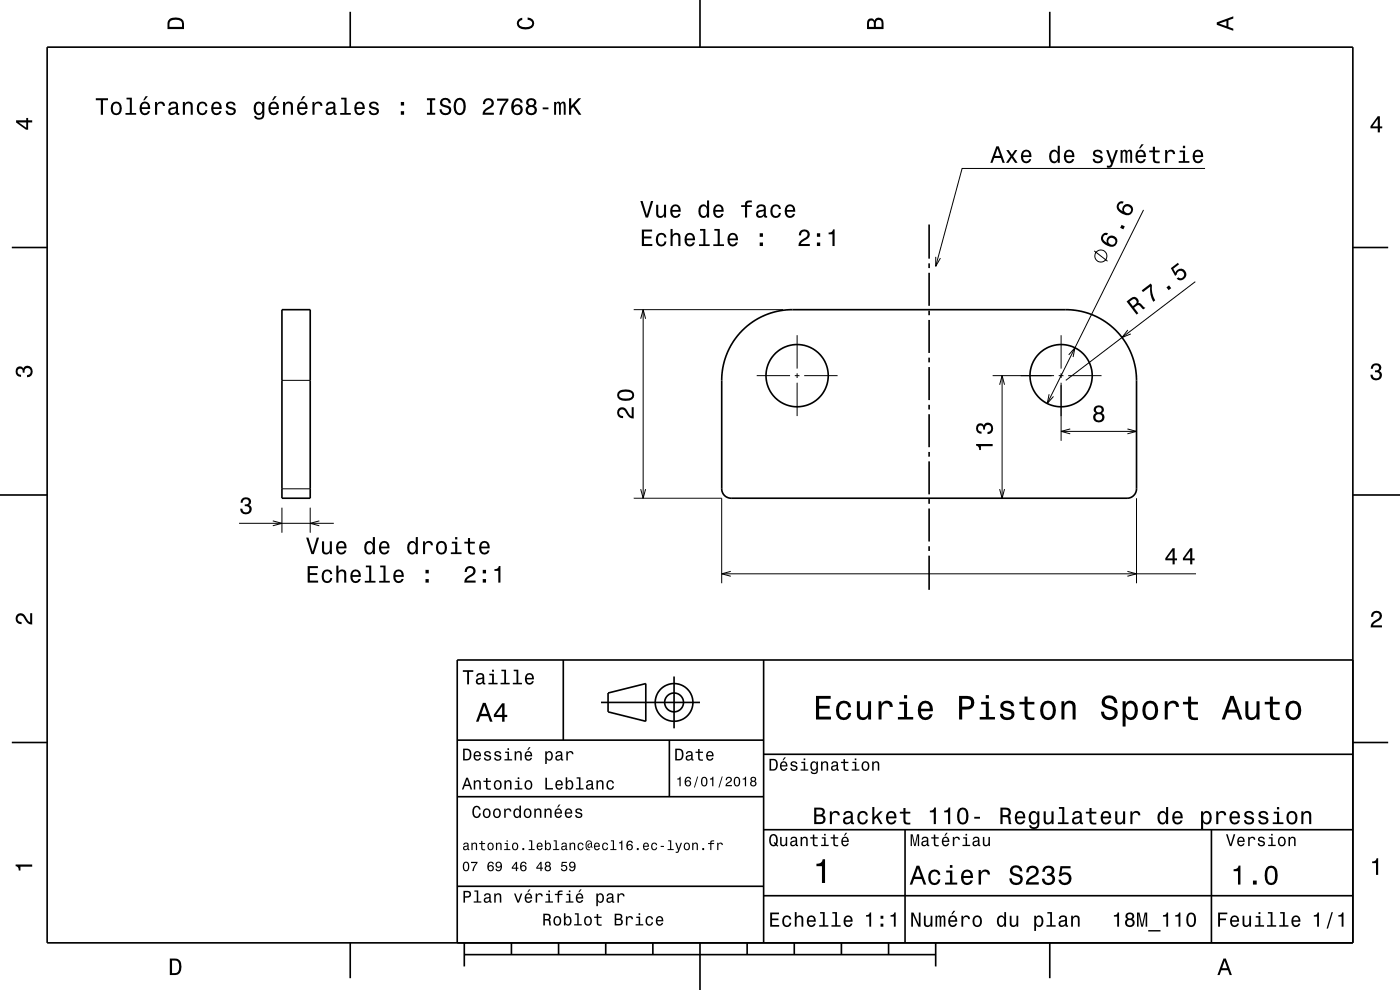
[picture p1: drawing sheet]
<svg xmlns="http://www.w3.org/2000/svg" width="297mm" height="210mm" viewBox="0 0 297 210" stroke-linecap="round" stroke-linejoin="round" font-family="sans-serif">
<g fill="none" stroke="#000" stroke-width=".21">
<path d="M255.6 35.7h-51.5l-5.6 20.8M198.5 54.5v2l1-1.7M232.1 53.2l2.8 2.2M242.6 44.5l-20.4 41.1M253.6 59.7l-27.5 21M134.4 65.7h31.7M135.9 67.6l.5-1.9 .6 1.9M136.4 65.7v40M160.5 79.7h7.1M168.6 79.7h1M169.1 71.1v7.1M169.1 79.2v1"/>
<path d="M170.6 79.7h7.1M210.6 79.7h13M212.6 79.7v26M224.6 79.7h1M225.1 71.1v7.1M225.1 79.2v1M226.6 79.7h7.1M226.7 75.3l1.3-1.5-.4 1.9M239.3 70l-1.3 1.6 1.9-.8M59.8 80.7h6M169.1 81.2v7.1M212.1 81.6l.5-1.9 .5 1.9"/>
<path d="M222.6 83.6l-.4 2 1.3-1.5M225.1 81.2v12.3M225.1 91.5h16M227 91l-1.9 .5 1.9 .5M239.2 91l1.9 .5-1.9 .5M50.7 111h20.1M57.9 110.5l1.9 .5-1.9 .5M59.8 107.7v5.3M59.8 103.7h6M65.8 107.7v5.3M67.7 110.5l-1.9 .5 1.9 .5M134.4 105.7h18.7v18"/>
<path d="M135.9 103.8l.5 1.9 .6-1.9M212.1 103.8l.5 1.9 .5-1.9M241.1 105.7v18M153.1 121.7h100.6M155 121.2l-1.9 .5 1.9 .5M239.2 121.2l1.9 .5-1.9 .5"/>
<circle cx="233.5" cy="54.3" r="1.28"/>
</g>
<g fill="none" stroke="#000" stroke-width=".35">
<path d="M10 10h277v190h-277zM74.3 2.5v7.5M148.5 0v10M222.7 2.5v7.5M2.5 52.5h7.5M197.1 47.6v7.3M197.1 55.9v1M197.1 57.9v7M287 52.5h7.5M59.8 65.7h6v40h-6zM157.5 70.1l2.1-1.8 2.4-1.3 2.6-.9 2.8-.4h59l2.7 .3 2.7 .8 2.8 1.5 2.7 2.3 2 2.9 .8 1.8 .5 1.7 .5 3.4v23.3a2 2 0 0 1-2 2h-84a2 2 0 0 1-2-2v-23.3l.1-1.8 .6-2.4 .9-2.3 1.2-1.9zM197.1 65.9v1"/>
<path d="M197.1 67.9v7M197.1 75.9v1M197.1 77.9v7M197.1 85.9v1M197.1 87.9v7M197.1 95.9v1M197.1 97.9v7M0 105h10M197.1 105.9v1M197.1 107.9v7M197.1 115.9v1M197.1 117.9v7.2"/>
<path d="M287 105h10M119.5 140v17M162 140v60M287 140h-190v60M2.5 157.5h7.5M97 157h65M127.5 149h21M129 147l8-2v8l-8-2zM142 157v12M143 143.5v11M287 157.5h7.5M97 169h65"/>
<path d="M162 176h125M162 160h125M192 176v24M257 176v24M97 188h65M162 190h125M74.3 200v7.5M98.5 202.5h100M98.5 200v5M108.5 200v2.5M118.5 200v2.5M128.5 200v2.5"/>
<path d="M138.5 200v2.5M148.5 200v10M158.5 200v2.5M168.5 200v2.5M178.5 200v2.5M188.5 200v2.5M198.5 200v5M222.7 200v7.5"/>
<circle cx="169.1" cy="79.7" r="6.6"/>
<circle cx="225.1" cy="79.7" r="6.6"/>
<circle cx="143" cy="149" r="2"/>
<circle cx="143" cy="149" r="4"/>
</g>
<g fill="#000">
<path d="M36 4a2.18 2.18 0 0 0-.5 2.2h3.5v-1.2a1.43 1.43 0 0 0-1.7-1.3zM36.3 4.4a2.15 2.15 0 0 1 2.2 .3l.1 1h-2.6v-1z" fill-rule="evenodd"/>
<path d="M109.9 4.2l.9-.4v.4a.7 .7 0 0 0-.7 .5 .7 .7 0 0 0 .3 .8 1.7 1.7 0 0 0 2.5-.5 .9 .9 0 0 0-1-.8v-.5a1.24 1.24 0 0 1 1.4 1.1 1.24 1.24 0 0 1-1 1.4 2.22 2.22 0 0 1-2.5-.7l-.2-.5z" fill-rule="evenodd"/>
<path d="M184.2 4.2l-.3 .7v1.3h3.5v-1.3a.98 .98 0 0 0-.7-1.1 .98 .98 0 0 0-1.2 .6 .84 .84 0 0 0-1.3-.2zM184.5 4.5a.54 .54 0 0 1 .6-.1 .54 .54 0 0 1 .3 .6v.7h-1zM185.9 4.4a.62 .62 0 0 1 .8-.1 .62 .62 0 0 1 .3 .6v.8h-1.2z" fill-rule="evenodd"/>
<path d="M258.1 4.7v.6l3.5 1.2v-.4l-1-.4v-1.4l1-.4v-.4zM258.6 5l1.6-.5v1z" fill-rule="evenodd"/>
<path d="M3.4 25.5v.5l2.1 1.5h.5v-1.5h.8v-.5h-.8v-.5h-.4v.5zM4 26h1.6v1.1z" fill-rule="evenodd"/>
<path d="M20.3 20.8v.5h1.1v3h.5v-3h1v-.5zM23.8 21.9a1.53 1.53 0 0 0 .9 2.5 1.48 1.48 0 0 0 1.1-1.4 1.48 1.48 0 0 0-1.1-1.5l-.5 .1zM24.1 22.2a.67 .67 0 0 1 .7-.2 .67 .67 0 0 1 .5 .5 1.11 1.11 0 0 1-.6 1.5 1.17 1.17 0 0 1-.6-1.8zM26.8 20.7v.4h.7v2.9h-.9v.3h2.3v-.3h-.9v-3.3zM30.9 20.4l-.5 .9h.3l.7-.9zM29.9 21.9a1.54 1.54 0 0 0 .8 2.5 1.05 1.05 0 0 0 1.1-.8h-.4l-.3 .3-.3 .1a.75 .75 0 0 1-.7-.9h1.7a1.16 1.16 0 0 0-.4-1.4 1.16 1.16 0 0 0-1.5 .2zM30.3 22.1a.66 .66 0 0 1 .8-.1 .66 .66 0 0 1 .3 .7h-1.3zM32.9 21.6v2.7h.4v-1.5a.66 .66 0 0 1 .4-.8 .66 .66 0 0 1 .8 .2l.1 .3h.4a.89 .89 0 0 0-.7-.9 .89 .89 0 0 0-1 .5v-.5zM36 21.8l-.2 .6h.4a.55 .55 0 0 1 .7-.5 .55 .55 0 0 1 .3 .8h-.2a1 1 0 0 0-1 .2 1 1 0 0 0-.3 1.1 .94 .94 0 0 0 1.7 0l.1 .3 .5 .1v-.4h-.2v-1.6a1.02 1.02 0 0 0-1.8-.6zM36.2 23.3l1.1-.3a.77 .77 0 0 1-.2 .8 .77 .77 0 0 1-.9 .1zM38.8 21.6v2.7h.4v-1.5a.63 .63 0 0 1 .4-.8 .63 .63 0 0 1 .8 .3l.1 2h.4v-1.7a.89 .89 0 0 0-.6-1 .89 .89 0 0 0-1.1 .4v-.4zM42.1 21.9a1.53 1.53 0 0 0 .8 2.5 1.05 1.05 0 0 0 1.1-1h-.4a.67 .67 0 0 1-.7 .6 .67 .67 0 0 1-.7-.6 1.12 1.12 0 0 1 .7-1.5 .6 .6 0 0 1 .7 .6h.4a1.09 1.09 0 0 0-.8-.9 1.09 1.09 0 0 0-1.1 .3zM45.1 21.9a1.54 1.54 0 0 0 .8 2.5 1.05 1.05 0 0 0 1.1-.8h-.5l-.2 .3-.4 .1a.75 .75 0 0 1-.6-.9h1.7a1.16 1.16 0 0 0-.5-1.4 1.16 1.16 0 0 0-1.4 .2zM45.4 22.1a.66 .66 0 0 1 .8-.1 .66 .66 0 0 1 .4 .7h-1.3zM48.2 21.8a.75 .75 0 0 0-.2 .8 .75 .75 0 0 0 .7 .5l.9 .3a.63 .63 0 0 1-.6 .7 .63 .63 0 0 1-.7-.6h-.4a1.07 1.07 0 0 0 1.2 .9 1.07 1.07 0 0 0 .9-1.2l-.4-.3-1.1-.4a.54 .54 0 0 1 .4-.6 .54 .54 0 0 1 .6 .5h.5a1.03 1.03 0 0 0-.7-.9 1.03 1.03 0 0 0-1.1 .3zM54.1 21.9a1.57 1.57 0 0 0 .8 2.5l.4-.1 .4-.4a.73 .73 0 0 1-.4 1 .73 .73 0 0 1-.9-.3h-.5a1.09 1.09 0 0 0 1.3 .8 1.09 1.09 0 0 0 .9-1.2v-2.6h-.4v.5l-.4-.4a.89 .89 0 0 0-1.2 .2zM54.4 22.2a.63 .63 0 0 1 .7-.2 .63 .63 0 0 1 .5 .5 1.1 1.1 0 0 1-.7 1.5 1.2 1.2 0 0 1-.5-1.8zM58.2 20.4l-.5 .9h.3l.7-.9zM57.2 21.9a1.54 1.54 0 0 0 .8 2.5 1.06 1.06 0 0 0 1.1-.8h-.4l-.2 .3-.4 .1a.76 .76 0 0 1-.7-.9h1.8a1.17 1.17 0 0 0-.5-1.4 1.17 1.17 0 0 0-1.5 .2zM57.6 22.1a.66 .66 0 0 1 .8-.1 .66 .66 0 0 1 .3 .7h-1.3zM60 21.6v2.7h.5v-1.5a.63 .63 0 0 1 .4-.8 .63 .63 0 0 1 .8 .3v2h.4v-1.7a.89 .89 0 0 0-.6-1 .89 .89 0 0 0-1 .4v-.4zM64.3 20.4l-.5 .9h.3l.7-.9zM63.3 21.9a1.54 1.54 0 0 0 .8 2.5 1.06 1.06 0 0 0 1.1-.8h-.4l-.3 .3-.3 .1a.75 .75 0 0 1-.7-.9h1.7a1.17 1.17 0 0 0-.4-1.4 1.17 1.17 0 0 0-1.5 .2zM63.7 22.1a.66 .66 0 0 1 .8-.1 .66 .66 0 0 1 .3 .7h-1.3zM66.3 21.6v2.7h.4v-1.5a.67 .67 0 0 1 .4-.8 .67 .67 0 0 1 .8 .2l.1 .3h.4a.89 .89 0 0 0-.7-.9 .89 .89 0 0 0-1 .5v-.5zM69.4 21.8l-.2 .6h.4a.55 .55 0 0 1 .7-.5 .55 .55 0 0 1 .3 .8h-.2a1 1 0 0 0-1 .2 1 1 0 0 0-.3 1.1 .94 .94 0 0 0 1.7 0l.1 .3 .5 .1v-.4h-.2v-.2v-1.4a1.02 1.02 0 0 0-.7-.9 1.02 1.02 0 0 0-1.1 .3zM69.6 23.3l1.1-.3a.77 .77 0 0 1-.2 .8 .77 .77 0 0 1-.9 .1l-.1-.3zM72.4 20.7v.4h.7v2.9h-.9v.3h2.2v-.3h-.9v-3.3zM75.5 21.9a1.54 1.54 0 0 0 .8 2.5 1.05 1.05 0 0 0 1-.8h-.4l-.2 .3-.4 .1a.75 .75 0 0 1-.7-.9h1.8a1.16 1.16 0 0 0-.5-1.4 1.16 1.16 0 0 0-1.4 .2zM75.8 22.1a.66 .66 0 0 1 .8-.1 .66 .66 0 0 1 .3 .7h-1.3zM78.5 21.8a.75 .75 0 0 0-.2 .8 .75 .75 0 0 0 .8 .5l.8 .3a.63 .63 0 0 1-.6 .7 .63 .63 0 0 1-.6-.6h-.5a1.07 1.07 0 0 0 1.2 .9 1.07 1.07 0 0 0 .9-1.2l-.4-.3-1.1-.4a.54 .54 0 0 1 .5-.6 .54 .54 0 0 1 .6 .5h.4a1.03 1.03 0 0 0-.7-.9 1.03 1.03 0 0 0-1.1 .3zM85 23.6v.7h.7v-.7zM85 21.6v.8h.7v-.8zM90.6 20.8v.5h.6v2.6h-.6v.4h1.7v-.4h-.6v-2.6h.6v-.5zM93.6 21a.96 .96 0 0 0-.2 1.1 .96 .96 0 0 0 .9 .6 .77 .77 0 0 1 .9 .9 .84 .84 0 0 1-.9 .4 .84 .84 0 0 1-.6-.8h-.5a1.21 1.21 0 0 0 1.5 1.3 1.21 1.21 0 0 0 .8-1.9l-1.2-.4a.58 .58 0 0 1-.4-.8 .58 .58 0 0 1 .8-.2l.3 .2 .2 .5h.4a1.16 1.16 0 0 0-.7-1.1 1.16 1.16 0 0 0-1.3 .2zM96.6 21.2a2.53 2.53 0 0 0 .4 3.1 1.21 1.21 0 0 0 1.7-.9 1.93 1.93 0 0 0-.9-2.6l-.8 .1zM97.2 21.3l.3-.1a1.7 1.7 0 0 1 .3 2.7l-.3 .1a1.68 1.68 0 0 1-.3-2.7zM102.8 21.1l-.4 1h.5a.7 .7 0 0 1 .5-.9 .7 .7 0 0 1 .9 .5 .7 .7 0 0 1-.5 .9 1.8 1.8 0 0 0-1.4 1.7h2.4v-.4h-1.9a2.2 2.2 0 0 1 1.4-1.2 1.13 1.13 0 0 0 .1-1.6 1.13 1.13 0 0 0-1.6 0zM105.5 20.9v.5h1.9a5.2 5.2 0 0 0-1.5 2.9h.5a5.3 5.3 0 0 1 1.5-3v-.4zM109 21.1a2.4 2.4 0 0 0 .2 3.2 1.16 1.16 0 0 0 1.5-.3 1.16 1.16 0 0 0-.2-1.5 1.16 1.16 0 0 0-1.5 0 1.02 1.02 0 0 1 .8-1.3 .58 .58 0 0 1 .6 .6h.5a1.12 1.12 0 0 0-.8-.9 1.12 1.12 0 0 0-1.1 .2zM108.9 23.3a.75 .75 0 0 1 1.5 0 .75 .75 0 0 1-1.5 0zM111.9 21.1a.83 .83 0 0 0 .2 1.4 1.11 1.11 0 0 0-.4 1.5 1.11 1.11 0 0 0 1.5 .4 1.03 1.03 0 0 0 .7-1 1.03 1.03 0 0 0-.6-.9 .88 .88 0 0 0 .4-1.1 .88 .88 0 0 0-1-.6zM112 23.4a.71 .71 0 0 1 1.4 0 .71 .71 0 0 1-1.4 0zM112.1 21.8a.6 .6 0 0 1 1.2 0 .6 .6 0 0 1-1.2 0zM115.1 22.8v.4h1.2v-.4zM117.6 21.6v2.7h.4v-2l.2-.4h.3l.1 .3v2.1h.4v-2l.3-.4 .2 .1 .1 .4v1.9h.4v-1.8a.69 .69 0 0 0-.5-1l-.6 .4-.2-.3-.3-.1-.5 .4v-.3zM120.7 20.8v3.5h.5v-1.2l.4-.4 1.2 1.6h.5l-1.4-2 1.4-1.5h-.6l-1.5 1.7v-1.7z" fill-rule="evenodd"/>
<path d="M211.4 31l-1.3 3.5h.5l.3-1h1.4l.4 1h.5l-1.3-3.5zM211.6 31.5l.6 1.6h-1.1zM213.5 31.8l.9 1.4-1 1.3h.5l.7-1 .7 1h.6l-1-1.4 .9-1.3h-.5l-.6 1-.7-1zM216.9 32.1a1.55 1.55 0 0 0 .8 2.5 1.07 1.07 0 0 0 1.1-.8h-.5l-.2 .3-.4 .1a.76 .76 0 0 1-.7-.9h1.8a1.17 1.17 0 0 0-.5-1.4 1.17 1.17 0 0 0-1.4 .2zM217.2 32.3a.66 .66 0 0 1 .8-.1 .66 .66 0 0 1 .4 .7h-1.4zM222.8 32.1a1.57 1.57 0 0 0 .8 2.5l.5-.1 .3-.4v.4h.4v-3.6h-.4v1.3a.89 .89 0 0 0-1.6-.1zM223.2 32.4a.62 .62 0 0 1 .7-.2 .62 .62 0 0 1 .4 .5 1.12 1.12 0 0 1-.6 1.5 1.19 1.19 0 0 1-.5-1.8zM226 32.1a1.54 1.54 0 0 0 .8 2.5 1.07 1.07 0 0 0 1.1-.8h-.5l-.2 .3-.4 .1a.76 .76 0 0 1-.7-.9h1.8a1.17 1.17 0 0 0-.5-1.4 1.17 1.17 0 0 0-1.4 .2zM226.3 32.3a.66 .66 0 0 1 .8-.1 .66 .66 0 0 1 .4 .7h-1.4zM232.1 32a.75 .75 0 0 0-.2 .8 .75 .75 0 0 0 .7 .5l.9 .3a.63 .63 0 0 1-.6 .7 .63 .63 0 0 1-.7-.6h-.4a1.07 1.07 0 0 0 1.2 .9 1.07 1.07 0 0 0 .9-1.2l-.4-.3-1.1-.4a.54 .54 0 0 1 .4-.6 .54 .54 0 0 1 .7 .5h.4a1.03 1.03 0 0 0-.7-.9 1.03 1.03 0 0 0-1.1 .3zM234.7 31.8l1 2.9-.2 .4h-.7v.4a.89 .89 0 0 0 1.3-.6l1.1-3.1h-.5l-.8 2.3-.8-2.3zM237.7 31.8v2.7h.4v-1.8a.49 .49 0 0 1 .4-.6l.2 .3 .1 2.1h.3l.1-2 .3-.4 .2 .1 .1 .4v1.9h.4v-1.8a.69 .69 0 0 0-.6-1l-.5 .4-.2-.3-.3-.1-.5 .4v-.3zM242.1 30.6l-.5 .9h.3l.7-.9zM241.2 32.1a1.54 1.54 0 0 0 .8 2.5 1.07 1.07 0 0 0 1.1-.8h-.5l-.2 .3-.4 .1a.76 .76 0 0 1-.7-.9h1.8a1.17 1.17 0 0 0-.5-1.4 1.17 1.17 0 0 0-1.4 .2zM241.5 32.3a.66 .66 0 0 1 .8-.1 .66 .66 0 0 1 .3 .7h-1.3zM244.6 31.1v.8h-.8v.4h.8v1.8a1.05 1.05 0 0 0 1.4 .5v-.4a.68 .68 0 0 1-1-.3v-1.6h1v-.4h-1v-.8zM247.2 31.8v2.7h.4v-1.5a.66 .66 0 0 1 .4-.8 .66 .66 0 0 1 .8 .2v.3h.5a.89 .89 0 0 0-.7-.9 .89 .89 0 0 0-1 .5v-.5zM250.3 31.9v.4h.7v1.9h-.9v.3h2.2v-.3h-.9v-2.3zM250.9 30.9v.5h.5v-.5zM253.3 32.1a1.54 1.54 0 0 0 .8 2.5 1.06 1.06 0 0 0 1.1-.8h-.4l-.3 .3-.3 .1a.76 .76 0 0 1-.7-.9h1.7a1.16 1.16 0 0 0-.4-1.4 1.16 1.16 0 0 0-1.5 .2zM253.7 32.3a.66 .66 0 0 1 .8-.1 .66 .66 0 0 1 .3 .7h-1.3z" fill-rule="evenodd"/>
<path d="M292.3 24.7l-1.6 2.1v.4h1.6v.9h.4v-.9h.5v-.4h-.5v-2.1zM292.3 25.2v1.6h-1.1z" fill-rule="evenodd"/>
<path d="M136.2 48.7v3.5h2.2v-.4h-1.8v-1.2h1.6v-.4h-1.6v-1.1h1.7v-.4zM139.4 49.8a1.52 1.52 0 0 0 .9 2.5 1.06 1.06 0 0 0 1.1-1.1h-.4a.67 .67 0 0 1-.7 .7 .67 .67 0 0 1-.7-.6 1.11 1.11 0 0 1 .7-1.5 .6 .6 0 0 1 .6 .6h.5a1.09 1.09 0 0 0-.8-1 1.09 1.09 0 0 0-1.2 .4zM142.3 48.6v3.6h.4v-1.6a.63 .63 0 0 1 .4-.7 .63 .63 0 0 1 .8 .3v2h.5v-1.8a.88 .88 0 0 0-.6-1 .88 .88 0 0 0-1.1 .5v-1.3zM145.5 49.8a1.54 1.54 0 0 0 .8 2.5 1.06 1.06 0 0 0 1.1-.9h-.4l-.3 .4-.3 .1a.76 .76 0 0 1-.7-.9h1.8a1.16 1.16 0 0 0-.5-1.4 1.16 1.16 0 0 0-1.5 .2zM145.9 50a.66 .66 0 0 1 .8-.1 .66 .66 0 0 1 .3 .7h-1.3zM148.5 48.6v.3h.7v2.9h-.9v.4h2.3v-.4h-1v-3.2zM151.5 48.6v.3h.7v2.9h-.9v.4h2.3v-.4h-.9v-3.2zM154.6 49.8a1.54 1.54 0 0 0 .8 2.5 1.06 1.06 0 0 0 1.1-.9h-.4l-.2 .4-.4 .1a.76 .76 0 0 1-.7-.9h1.8a1.16 1.16 0 0 0-.5-1.4 1.16 1.16 0 0 0-1.5 .2zM155 50a.66 .66 0 0 1 .8-.1 .66 .66 0 0 1 .3 .7h-1.3zM161.2 51.4v.8h.7v-.8zM161.2 49.5v.7h.7v-.7z" fill-rule="evenodd"/>
<path d="M135.8 42.6l1.2 3.5h.5l1.1-3.5h-.5l-.9 3-.9-3zM139.2 43.4v1.8a.89 .89 0 0 0 .6 1 .89 .89 0 0 0 1.1-.5v.4h.4v-2.7h-.4v1.6a.65 .65 0 0 1-.4 .8 .65 .65 0 0 1-.8-.3l-.1-2.1zM142.5 43.7a1.54 1.54 0 0 0 .8 2.5 1.05 1.05 0 0 0 1.1-.8h-.5l-.2 .3-.4 .1a.76 .76 0 0 1-.7-.9h1.8a1.16 1.16 0 0 0-.5-1.4 1.16 1.16 0 0 0-1.4 .2zM142.8 43.9a.66 .66 0 0 1 .8-.1 .66 .66 0 0 1 .4 .7h-1.4zM148.4 43.7a1.57 1.57 0 0 0 .8 2.5l.5-.1 .3-.4v.4h.4v-3.6h-.4v1.3a.89 .89 0 0 0-1.6-.1zM148.8 44a.62 .62 0 0 1 .7-.2 .62 .62 0 0 1 .4 .5 1.12 1.12 0 0 1-.6 1.5 1.19 1.19 0 0 1-.5-1.8zM151.6 43.7a1.55 1.55 0 0 0 .8 2.5 1.06 1.06 0 0 0 1.1-.8h-.5l-.2 .3-.4 .1a.76 .76 0 0 1-.7-.9h1.8a1.17 1.17 0 0 0-.5-1.4 1.17 1.17 0 0 0-1.4 .2zM151.9 43.9a.66 .66 0 0 1 .8-.1 .66 .66 0 0 1 .4 .7h-1.4zM157.2 43.5v.4h.8v2.2h.5v-2.2h1v-.4h-1a.5 .5 0 0 1 .6-.6h.4v-.4a1.04 1.04 0 0 0-1.5 .8v.2zM160.8 43.6l-.3 .6h.4a.55 .55 0 0 1 .7-.5 .55 .55 0 0 1 .3 .8h-.2a1 1 0 0 0-1 .2 1 1 0 0 0-.3 1.1 .93 .93 0 0 0 1.7 0l.1 .3 .5 .1v-.4h-.2v-1.6a1.02 1.02 0 0 0-1.7-.6zM160.9 45.1l1.1-.3a.77 .77 0 0 1-.2 .8 .77 .77 0 0 1-.9 .1zM163.7 43.7a1.53 1.53 0 0 0 .9 2.5 1.07 1.07 0 0 0 1.1-1h-.5a.67 .67 0 0 1-.6 .6 .67 .67 0 0 1-.7-.6 1.11 1.11 0 0 1 .7-1.5 .6 .6 0 0 1 .6 .6h.5a1.09 1.09 0 0 0-.8-.9 1.09 1.09 0 0 0-1.2 .3zM166.8 43.7a1.55 1.55 0 0 0 .8 2.5 1.06 1.06 0 0 0 1.1-.8h-.5l-.2 .3-.4 .1a.76 .76 0 0 1-.7-.9h1.8a1.17 1.17 0 0 0-.5-1.4 1.17 1.17 0 0 0-1.4 .2zM167.1 43.9a.66 .66 0 0 1 .8-.1 .66 .66 0 0 1 .3 .7h-1.3z" fill-rule="evenodd"/>
<path d="M169.8 49l-.3 .9h.4a.71 .71 0 0 1 .5-.8 .71 .71 0 0 1 .9 .5 .71 .71 0 0 1-.5 .9 1.81 1.81 0 0 0-1.4 1.7h2.4v-.4h-1.9a2.23 2.23 0 0 1 1.5-1.2 1.13 1.13 0 0 0 .1-1.7 1.13 1.13 0 0 0-1.7 .1zM173.3 51.4v.8h.7v-.8zM173.3 49.5v.7h.7v-.7zM175.8 49.3v.4h.8v2.5h.5v-3.5h-.4a.78 .78 0 0 1-.9 .6z" fill-rule="evenodd"/>
<path d="M233.9 49.7a1.36 1.36 0 0 0 .6 2.2 1.62 1.62 0 0 0 2.4-.2 1.15 1.15 0 0 0-.9-1.7 1.15 1.15 0 0 0-1.2 1.5 1.02 1.02 0 0 1-.7-1.3 .58 .58 0 0 1 .7-.3l.2-.4-.7-.1zM235.1 51.2a.75 .75 0 0 1 1.5 0 .75 .75 0 0 1-1.5 0zM237.9 47.7l-.3 .6 .7 .4 .3-.7zM237.3 43a1.36 1.36 0 0 0 .5 2.2 1.63 1.63 0 0 0 2.4-.2 1.15 1.15 0 0 0-.9-1.7 1.15 1.15 0 0 0-1.1 1.5 1.03 1.03 0 0 1-.8-1.3 .58 .58 0 0 1 .8-.3l.2-.4-.8-.1zM238.4 44.5a.75 .75 0 0 1 1.5 0 .75 .75 0 0 1-1.5 0z" fill-rule="evenodd"/>
<path d="M239 63.9l2.1 2.8 .4-.3-.9-1.1a1.08 1.08 0 0 1 1.1-.5l.9 .8 .4-.3-1.1-1h-.4a.97 .97 0 0 0-.4-1.1 .97 .97 0 0 0-1.2 0zM239.6 64a1.08 1.08 0 0 1 1.2-.5 .6 .6 0 0 1 .3 .6 .6 .6 0 0 1-.3 .5l-.5 .3z" fill-rule="evenodd"/>
<path d="M242.2 61.6l.3 .4 1.5-1.2a5.2 5.2 0 0 0 .7 3.2l.4-.3a5.3 5.3 0 0 1-.7-3.2l-.3-.4zM247.5 61l.4 .6 .6-.5-.5-.6zM248.4 56.9l.9 1.6 .3-.2a.8 .8 0 0 1 .9-1 .8 .8 0 0 1 .7 1.1 .8 .8 0 0 1-1.2 .4l-.4 .3a1.21 1.21 0 0 0 1.8-.1 1.21 1.21 0 0 0-.3-1.8 1.21 1.21 0 0 0-1.7 .6l-.5-.8 1.2-.9-.2-.4z" fill-rule="evenodd"/>
<path d="M291.1 77.4a1.08 1.08 0 0 1 1.4-.2 1.08 1.08 0 0 1 .4 1.2l-.3 .3a1.06 1.06 0 0 1 .5 1.3 1.06 1.06 0 0 1-1.2 .7 1.1 1.1 0 0 1-1.2-1.2h.5a.71 .71 0 0 0 1 .8 .71 .71 0 0 0 .1-1.3h-.6v-.4a.61 .61 0 0 0 .8-.3 .61 .61 0 0 0-.2-.8 .61 .61 0 0 0-.9 .2l-.1 .5h-.5z" fill-rule="evenodd"/>
<path d="M3.6 78a.86 .86 0 0 1 1.4 .2 1.06 1.06 0 0 1 1.2-.6 1.06 1.06 0 0 1 .7 1.2 1.1 1.1 0 0 1-1.2 1.2v-.4a.71 .71 0 0 0 .8-1 .71 .71 0 0 0-1.3-.1v.6h-.4a.61 .61 0 0 0-.3-.8 .61 .61 0 0 0-.8 .2 .61 .61 0 0 0 .2 .8l.6 .2v.4a1.15 1.15 0 0 1-1.2-.6 1.15 1.15 0 0 1 .3-1.3z" fill-rule="evenodd"/>
<path d="M131.2 86.7a1.2 1.2 0 0 0-.2 1.3 1.2 1.2 0 0 0 1.2 .7v-.5a.7 .7 0 0 1-.9-.5 .7 .7 0 0 1 .5-.8 .7 .7 0 0 1 .9 .5 1.8 1.8 0 0 0 1.7 1.4v-2.4h-.4v1.9a2.2 2.2 0 0 1-1.2-1.5 1.11 1.11 0 0 0-1.6-.1zM131.4 82.9a1.13 1.13 0 0 0-.4 1.2 1.13 1.13 0 0 0 .9 .9 2.28 2.28 0 0 0 2.5-.7 1.14 1.14 0 0 0-.9-1.6 2.85 2.85 0 0 0-2.1 .2zM131.4 83.5a2.37 2.37 0 0 1 2.6 0v.7a2.37 2.37 0 0 1-2.6 0z" fill-rule="evenodd"/>
<path d="M207.1 94.2v.3a.78 .78 0 0 1 .6 1h.4v-.9h2.5v-.4zM207.3 90.1a1.17 1.17 0 0 0-.2 1.2 1.17 1.17 0 0 0 1.1 .7v-.4a.62 .62 0 0 1-.7-.4 .62 .62 0 0 1 .2-.8 .62 .62 0 0 1 .8 .2l.1 .5h.4a.72 .72 0 0 1 .4-.9 .72 .72 0 0 1 .9 .5 .72 .72 0 0 1-.5 .9h-.3v.5a1.18 1.18 0 0 0 1.2-1.5 1.18 1.18 0 0 0-1.9-.6l-.1 .2a.86 .86 0 0 0-1.4-.1z" fill-rule="evenodd"/>
<path d="M232.3 86.2a.83 .83 0 0 0 .2 1.4 1.11 1.11 0 0 0-.4 1.6 1.11 1.11 0 0 0 1.5 .3 1.03 1.03 0 0 0 .7-.9 1.03 1.03 0 0 0-.6-1 .88 .88 0 0 0 .4-1.1 .88 .88 0 0 0-1-.5zM232.4 88.5a.71 .71 0 0 1 1.4 0 .71 .71 0 0 1-1.4 0zM232.5 87a.6 .6 0 0 1 1.2 0 .6 .6 0 0 1-1.2 0z" fill-rule="evenodd"/>
<path d="M51.3 105.8a1.08 1.08 0 0 1 1.4-.2 1.08 1.08 0 0 1 .5 1.3l-.4 .2a1.06 1.06 0 0 1 .5 1.3 1.06 1.06 0 0 1-1.2 .7 1.1 1.1 0 0 1-1.1-1.2h.4a.71 .71 0 0 0 1 .8 .71 .71 0 0 0 .1-1.3h-.6v-.4a.61 .61 0 0 0 .8-.3 .61 .61 0 0 0-.2-.8 .61 .61 0 0 0-.8 .2l-.2 .5h-.5z" fill-rule="evenodd"/>
<path d="M64.9 114l1.2 3.5h.5l1.1-3.5h-.5l-.9 3-.9-3zM68.3 114.8v1.8a.89 .89 0 0 0 .6 1 .89 .89 0 0 0 1.1-.5v.4h.4v-2.7h-.4v1.6a.64 .64 0 0 1-.4 .8 .64 .64 0 0 1-.8-.3l-.1-2.1zM71.6 115.1a1.54 1.54 0 0 0 .8 2.5 1.06 1.06 0 0 0 1.1-.8h-.5l-.2 .3-.4 .1a.76 .76 0 0 1-.7-.9h1.8a1.16 1.16 0 0 0-.5-1.4 1.16 1.16 0 0 0-1.4 .2zM71.9 115.3a.66 .66 0 0 1 .8-.1 .66 .66 0 0 1 .4 .7h-1.4zM77.6 115.1a1.57 1.57 0 0 0 .7 2.5l.5-.1 .3-.4v.4h.4v-3.6h-.4v1.3a.89 .89 0 0 0-1.5-.1zM77.9 115.4a.62 .62 0 0 1 .7-.2 .62 .62 0 0 1 .4 .5 1.11 1.11 0 0 1-.6 1.5 1.19 1.19 0 0 1-.5-1.8zM80.7 115.1a1.54 1.54 0 0 0 .8 2.5 1.06 1.06 0 0 0 1.1-.8h-.5l-.2 .3-.4 .1a.76 .76 0 0 1-.6-.9h1.7a1.17 1.17 0 0 0-.5-1.4 1.17 1.17 0 0 0-1.4 .2zM81 115.3a.66 .66 0 0 1 .8-.1 .66 .66 0 0 1 .4 .7h-1.3zM86.7 115.1a1.57 1.57 0 0 0 .7 2.5l.5-.1 .3-.4v.4h.4v-3.6h-.4v1.3a.89 .89 0 0 0-1.5-.1zM87 115.4a.62 .62 0 0 1 .7-.2 .62 .62 0 0 1 .4 .5 1.11 1.11 0 0 1-.6 1.5 1.19 1.19 0 0 1-.5-1.8zM89.7 114.8v2.7h.5v-1.5a.67 .67 0 0 1 .3-.8 .67 .67 0 0 1 .9 .2v.3h.5a.89 .89 0 0 0-.7-.9 .89 .89 0 0 0-1.1 .5v-.5zM92.8 115.1a1.53 1.53 0 0 0 .9 2.5 1.48 1.48 0 0 0 1.1-1.4 1.48 1.48 0 0 0-1.1-1.5l-.5 .1zM93.1 115.4a.67 .67 0 0 1 .7-.2 .67 .67 0 0 1 .5 .5 1.11 1.11 0 0 1-.6 1.5 1.17 1.17 0 0 1-.6-1.8zM95.9 114.9v.4h.7v1.9h-1v.3h2.3v-.3h-.9v-2.3zM96.5 113.9v.5h.5v-.5zM99.3 114.1v.8h-.8v.4h.8v1.8a1.04 1.04 0 0 0 1.4 .5v-.4a.68 .68 0 0 1-1-.3v-1.6h1v-.4h-1v-.8zM101.9 115.1a1.54 1.54 0 0 0 .8 2.5 1.05 1.05 0 0 0 1.1-.8h-.4l-.2 .3-.4 .1a.76 .76 0 0 1-.7-.9h1.8a1.16 1.16 0 0 0-.5-1.4 1.16 1.16 0 0 0-1.5 .2zM102.3 115.3a.66 .66 0 0 1 .8-.1 .66 .66 0 0 1 .3 .7h-1.3z" fill-rule="evenodd"/>
<path d="M248.7 116.3l-1.5 2.1v.5h1.6v.8h.4v-.8h.5v-.5h-.5v-2.1zM248.8 116.9v1.5h-1.2zM252.5 116.3l-1.6 2.1v.5h1.6v.8h.4v-.8h.5v-.5h-.5v-2.1zM252.5 116.9v1.5h-1.1z" fill-rule="evenodd"/>
<path d="M3.6 130.4a1.22 1.22 0 0 1 2 .7l.4 .6 .4 .3v-1.9h.4v2.4a1.8 1.8 0 0 1-1.7-1.4 .71 .71 0 0 0-.9-.5 .71 .71 0 0 0-.5 .8 .71 .71 0 0 0 .9 .5v.5a1.18 1.18 0 0 1-1.2-.7 1.18 1.18 0 0 1 .2-1.3z" fill-rule="evenodd"/>
<path d="M65.3 120.1v3.5h2.2v-.4h-1.8v-1.2h1.6v-.4h-1.6v-1.1h1.7v-.4zM68.5 121.2a1.52 1.52 0 0 0 .9 2.5 1.05 1.05 0 0 0 1.1-1.1h-.4a.67 .67 0 0 1-.7 .7 .67 .67 0 0 1-.7-.6 1.12 1.12 0 0 1 .7-1.5 .6 .6 0 0 1 .6 .6h.5a1.09 1.09 0 0 0-.8-1 1.09 1.09 0 0 0-1.2 .4zM71.4 120v3.6h.4v-1.6a.63 .63 0 0 1 .4-.7 .63 .63 0 0 1 .8 .3v2h.5v-1.8a.88 .88 0 0 0-.6-1 .88 .88 0 0 0-1.1 .5v-1.3zM74.6 121.2a1.54 1.54 0 0 0 .8 2.5 1.06 1.06 0 0 0 1.1-.9h-.4l-.2 .4-.4 .1a.75 .75 0 0 1-.7-.9h1.8a1.17 1.17 0 0 0-.5-1.4 1.17 1.17 0 0 0-1.5 .2zM75 121.4a.66 .66 0 0 1 .8-.1 .66 .66 0 0 1 .3 .7h-1.3zM77.6 120v.3h.7v2.9h-.9v.4h2.3v-.4h-.9v-3.2zM80.7 120v.3h.6v2.9h-.9v.4h2.3v-.4h-.9v-3.2zM83.7 121.2a1.54 1.54 0 0 0 .8 2.5 1.06 1.06 0 0 0 1.1-.9h-.4l-.2 .4-.4 .1a.76 .76 0 0 1-.7-.9h1.8a1.17 1.17 0 0 0-.5-1.4 1.17 1.17 0 0 0-1.5 .2zM84.1 121.4a.66 .66 0 0 1 .8-.1 .66 .66 0 0 1 .3 .7h-1.3zM90.3 122.8v.8h.7v-.8zM90.3 120.9v.7h.7v-.7z" fill-rule="evenodd"/>
<path d="M98.9 120.4l-.3 .9h.4a.7 .7 0 0 1 .5-.8 .7 .7 0 0 1 .9 .5 .7 .7 0 0 1-.5 .9 1.81 1.81 0 0 0-1.4 1.7h2.4v-.4h-1.9a2.23 2.23 0 0 1 1.5-1.2 1.13 1.13 0 0 0 .1-1.7 1.13 1.13 0 0 0-1.7 .1zM102.4 122.8v.8h.7v-.8zM102.4 120.9v.7h.7v-.7zM104.9 120.7v.4h.8v2.5h.5v-3.5h-.4a.77 .77 0 0 1-.9 .6z" fill-rule="evenodd"/>
<path d="M291.2 129.9a1.18 1.18 0 0 1 1.9 .3 1.18 1.18 0 0 1-1 1.7l-.5 .3-.3 .5h1.9v.4h-2.4a1.8 1.8 0 0 1 1.4-1.8 .71 .71 0 0 0 .5-.8 .71 .71 0 0 0-.9-.5 .71 .71 0 0 0-.5 .8h-.4z" fill-rule="evenodd"/>
<path d="M98.2 158.8v2.5h.9a1.37 1.37 0 0 0 .7-2.2 1.56 1.56 0 0 0-1.6-.3zM98.6 159.1a.98 .98 0 0 1 1.1 .7 .98 .98 0 0 1-.6 1.2h-.5zM100.7 159.6a1.04 1.04 0 0 0-.2 1.2 1.04 1.04 0 0 0 1 .5l.5-.5h-.3l-.4 .3a.54 .54 0 0 1-.5-.7h1.3a.83 .83 0 0 0-.4-.9 .83 .83 0 0 0-1 .1zM100.9 159.7l.2-.1a.47 .47 0 0 1 .5 .1 .47 .47 0 0 1 .1 .5h-.9zM102.9 159.5l-.2 .1a.69 .69 0 0 0 .9 .9l.2 .1a.43 .43 0 0 1-.4 .5 .43 .43 0 0 1-.4-.4h-.3a.74 .74 0 0 0 .9 .7 .74 .74 0 0 0 .5-1l-1-.4a.38 .38 0 0 1 .3-.5 .38 .38 0 0 1 .4 .4h.3a.78 .78 0 0 0-1.2-.4zM105.1 159.5l-.2 .1a.69 .69 0 0 0 .9 .9l.2 .1a.43 .43 0 0 1-.4 .5 .43 .43 0 0 1-.5-.4h-.3a.74 .74 0 0 0 .9 .7 .74 .74 0 0 0 .5-1l-.9-.4a.38 .38 0 0 1 .3-.5 .38 .38 0 0 1 .4 .4h.3a.77 .77 0 0 0-1.2-.4zM107.2 159.4v.3h.5v1.3h-.7v.3h1.6v-.3h-.6v-1.6zM107.7 158.7v.4h.3v-.4zM109.2 159.4v1.9h.3v-1.1a.45 .45 0 0 1 .4-.6 .45 .45 0 0 1 .5 .5v1.2h.3v-1.3a.63 .63 0 0 0-.5-.7 .63 .63 0 0 0-.7 .4v-.3zM112.2 158.5l-.4 .6h.3l.5-.6zM111.5 159.6a1.04 1.04 0 0 0-.2 1.2 1.04 1.04 0 0 0 1.1 .5l.5-.5h-.3l-.5 .3a.54 .54 0 0 1-.5-.7h1.3a.83 .83 0 0 0-.4-.9 .83 .83 0 0 0-1 .1zM111.8 159.7l.1-.1a.48 .48 0 0 1 .5 .1 .48 .48 0 0 1 .2 .5h-1zM115.7 159.4v2.7h.3v-1.1a.66 .66 0 0 0 .7 .4 .66 .66 0 0 0 .5-.6 .91 .91 0 0 0 0-1.1 .91 .91 0 0 0-1-.3l-.2 .3v-.3zM116.1 159.8a.45 .45 0 0 1 .5-.2 .45 .45 0 0 1 .3 .4 .65 .65 0 0 1 .1 .8 .65 .65 0 0 1-.7 .2 .98 .98 0 0 1-.2-1.2zM118.1 159.5l-.2 .4h.3a.39 .39 0 0 1 .4-.3 .39 .39 0 0 1 .3 .5h-.1a.65 .65 0 0 0-1 .4 .65 .65 0 0 0 .6 .9l.6-.3 .1 .2h.4v-.2l-.2-.1v-1.1a.72 .72 0 0 0-.5-.6 .72 .72 0 0 0-.7 .2zM118.2 160.6l.8-.3a.55 .55 0 0 1-.2 .7 .55 .55 0 0 1-.6 0zM120.1 159.4v1.9h.4v-1.1a.47 .47 0 0 1 .2-.6 .47 .47 0 0 1 .6 .2v.2h.4a.64 .64 0 0 0-.5-.7 .64 .64 0 0 0-.8 .4v-.3z" fill-rule="evenodd"/>
<path d="M98.2 142.2v.3h.9v2.7h.4v-2.7h.9v-.3zM101.3 143l-.3 .5h.4a.47 .47 0 0 1 .5-.4 .47 .47 0 0 1 .4 .6l-.2 .1a.84 .84 0 0 0-1 .2 .84 .84 0 0 0 0 1.1 .9 .9 0 0 0 1.3-.2l.1 .2 .5 .1v-.3l-.3-.1v-1.3a.87 .87 0 0 0-1.4-.5zM101.4 144.3l.9-.3a.66 .66 0 0 1-.1 .7 .66 .66 0 0 1-.8 .1zM103.8 142.9v.3h.6v1.6h-.8v.4h2v-.4h-.8v-1.9zM104.4 142.1v.4h.4v-.4zM106.4 142.1v.3h.6v2.4h-.8v.4h1.9v-.4h-.7v-2.7zM109 142.1v.3h.6v2.4h-.8v.4h1.9v-.4h-.7v-2.7zM111.6 143.1a1.32 1.32 0 0 0 .7 2.1 .9 .9 0 0 0 .9-.7h-.3l-.2 .3-.4 .1a.65 .65 0 0 1-.6-.8h1.6a1 1 0 0 0-.4-1.2 1 1 0 0 0-1.3 .2zM111.9 143.3a.57 .57 0 0 1 .7-.1 .57 .57 0 0 1 .3 .6h-1.2z" fill-rule="evenodd"/>
<path d="M102.4 149.1l-1.4 4h.5l.4-1.2h1.6l.4 1.2h.6l-1.5-4zM102.7 149.7l.7 1.7h-1.3zM106.5 149.2l-1.7 2.4v.5h1.7v1h.5v-1h.6v-.5h-.6v-2.4zM106.5 149.9v1.7h-1.3z" fill-rule="evenodd"/>
<path d="M143.2 158.8v2.5h.9a1.37 1.37 0 0 0 .7-2.2 1.56 1.56 0 0 0-1.6-.3zM143.6 159.1a.98 .98 0 0 1 1.1 .7 .98 .98 0 0 1-.6 1.2h-.5zM145.7 159.5l-.2 .4h.3a.39 .39 0 0 1 .5-.3 .39 .39 0 0 1 .3 .5h-.2a.65 .65 0 0 0-.9 .4 .65 .65 0 0 0 .5 .9l.7-.3v.2h.4v-.2l-.1-.1-.1-1.1a.73 .73 0 0 0-.4-.6 .73 .73 0 0 0-.8 .2zM145.8 160.6l.8-.3a.55 .55 0 0 1-.1 .7 .55 .55 0 0 1-.7 0zM148.1 158.9v.5h-.5v.3h.5v1.3a.75 .75 0 0 0 1 .4v-.3a.48 .48 0 0 1-.7-.3v-1.1h.7v-.3h-.7v-.5zM150 159.6a1.04 1.04 0 0 0-.2 1.2 1.04 1.04 0 0 0 1.1 .5l.5-.5h-.4l-.4 .3a.54 .54 0 0 1-.5-.7h1.3a.83 .83 0 0 0-.4-.9 .83 .83 0 0 0-1 .1zM150.3 159.7l.1-.1a.48 .48 0 0 1 .5 .1 .48 .48 0 0 1 .2 .5h-1z" fill-rule="evenodd"/>
<path d="M173.1 147.6v5h3.2v-.6h-2.5v-1.7h2.2v-.6h-2.2v-1.5h2.4v-.6zM177.8 149.2a2.59 2.59 0 0 0 .5 3.4 1.58 1.58 0 0 0 2.3-1.4h-.6a.95 .95 0 0 1-.9 1 .95 .95 0 0 1-1-.9 1.59 1.59 0 0 1 .9-2.1 .85 .85 0 0 1 .9 .8h.7a1.56 1.56 0 0 0-1.1-1.3 1.56 1.56 0 0 0-1.7 .5zM181.8 148.8v2.5a1.27 1.27 0 0 0 .9 1.4 1.27 1.27 0 0 0 1.5-.7v.6h.6v-3.8h-.6v2.2a.92 .92 0 0 1-.6 1.1 .92 .92 0 0 1-1.2-.4v-2.9zM186.4 148.8v3.8h.6v-2.2a.95 .95 0 0 1 .5-1.1 .95 .95 0 0 1 1.2 .3l.1 .4h.6a1.28 1.28 0 0 0-1-1.4 1.28 1.28 0 0 0-1.4 .8v-.6zM190.8 148.9v.5h1v2.7h-1.3v.5h3.2v-.5h-1.3v-3.2zM191.8 147.4v.8h.6v-.8zM195.1 149.2a2.62 2.62 0 0 0 .5 3.4 1.57 1.57 0 0 0 2.2-1.1h-.6l-.3 .5-.5 .2a1.08 1.08 0 0 1-1-1.3h2.5a1.66 1.66 0 0 0-.7-2 1.66 1.66 0 0 0-2.1 .3zM195.6 149.5a.94 .94 0 0 1 1.2-.2 .94 .94 0 0 1 .5 1h-1.9zM203.5 147.6v5h.6v-2.1h.8a1.47 1.47 0 0 0 1.8-1.2 1.47 1.47 0 0 0-1.5-1.7zM204.1 148.2a1.6 1.6 0 0 1 1.8 .5 .86 .86 0 0 1 0 .9 .86 .86 0 0 1-.9 .3h-.9zM208.1 148.9v.5h1v2.7h-1.3v.5h3.3v-.5h-1.3v-3.2zM209.1 147.4v.8h.7v-.8zM212.6 148.9a1.08 1.08 0 0 0-.3 1.2 1.08 1.08 0 0 0 1 .7l1.1 .4a.57 .57 0 0 1 .2 .6 .57 .57 0 0 1-.5 .4 .96 .96 0 0 1-1.4-.8h-.6a1.6 1.6 0 0 0 1.3 1.4 1.6 1.6 0 0 0 1.7-.8 1.13 1.13 0 0 0-1-1.6l-1.1-.3-.2-.4a.87 .87 0 0 1 .9-.5 .87 .87 0 0 1 .8 .6h.6a1.41 1.41 0 0 0-2.1-1.1zM217.4 147.8v1.1h-1.1v.5h1.1v2.6l.2 .4 .4 .3h1.4v-.5a.97 .97 0 0 1-1.4-.5v-2.3h1.4v-.5h-1.4v-1.1zM221.1 149.2a2.56 2.56 0 0 0 .5 3.4 1.72 1.72 0 0 0 1.8-.2 1.72 1.72 0 0 0 .6-1.7 1.7 1.7 0 0 0-.9-1.9 1.7 1.7 0 0 0-2 .4zM221.6 149.6a.96 .96 0 0 1 1-.4 .96 .96 0 0 1 .7 .8 1.59 1.59 0 0 1-1 2.2 1.19 1.19 0 0 1-1-1.5zM225.2 148.8v3.8h.6v-2.2a.97 .97 0 0 1 .5-1.1 .97 .97 0 0 1 1.1 .2l.1 .7v2.4h.7v-2.5a1.27 1.27 0 0 0-.9-1.4 1.27 1.27 0 0 0-1.5 .6v-.5zM234.1 147.9a1.38 1.38 0 0 0-.3 1.5 1.38 1.38 0 0 0 1.3 .9 1.25 1.25 0 0 1 1.4 .9 1.15 1.15 0 0 1-1.3 .9 1.15 1.15 0 0 1-1-1.1h-.7a1.8 1.8 0 0 0 1.7 1.8 1.8 1.8 0 0 0 1.9-1.6 1.46 1.46 0 0 0-1.5-1.4l-.6-.2a.83 .83 0 0 1-.5-1.1 .83 .83 0 0 1 1.2-.3l.5 .5 .1 .4h.7a1.67 1.67 0 0 0-1-1.6 1.67 1.67 0 0 0-1.9 .4zM238.2 148.8v5.3h.6v-2.1a1.32 1.32 0 0 0 1.4 .7 1.32 1.32 0 0 0 1.1-1.1 2.43 2.43 0 0 0-.8-2.8 1.21 1.21 0 0 0-1.7 .5v-.5zM239.1 149.6a.9 .9 0 0 1 .9-.4 .9 .9 0 0 1 .7 .8 1.61 1.61 0 0 1-.9 2.2 1.18 1.18 0 0 1-1-1.5zM242.8 149.2a2.56 2.56 0 0 0 .5 3.4 1.72 1.72 0 0 0 1.8-.2 1.72 1.72 0 0 0 .6-1.7 1.7 1.7 0 0 0-.9-1.9 1.7 1.7 0 0 0-2 .4zM243.3 149.6a.96 .96 0 0 1 1-.4 .96 .96 0 0 1 .7 .8 1.59 1.59 0 0 1-1 2.2 1.19 1.19 0 0 1-1-1.5zM247.1 148.8v3.8h.6v-2.2a.95 .95 0 0 1 .5-1.1 .95 .95 0 0 1 1.2 .3l.1 .4h.6a1.28 1.28 0 0 0-1-1.4 1.28 1.28 0 0 0-1.4 .8v-.6zM252 147.8v1.1h-1v.5h1l.1 2.6 .2 .4 .4 .3h1.4v-.5a.97 .97 0 0 1-1.4-.5v-2.3h1.4v-.5h-1.4v-1.1zM261 147.6l-1.8 5h.6l.6-1.4h2l.5 1.4h.7l-1.9-5zM261.4 148.3l.7 2.2h-1.5zM264.2 148.8v2.5a1.27 1.27 0 0 0 .9 1.4 1.27 1.27 0 0 0 1.5-.7v.6h.6v-3.8h-.6v2.2a.92 .92 0 0 1-.6 1.1 .92 .92 0 0 1-1.1-.4l-.1-2.9zM269.4 147.8v1.1h-1.1v.5h1.1v2.6l.2 .4 .4 .3 .7 .1 .8-.1v-.5a.97 .97 0 0 1-1.4-.5l-.1-2.3h1.5v-.5h-1.5v-1.1zM273.1 149.2a2.56 2.56 0 0 0 .6 3.4 1.72 1.72 0 0 0 1.8-.2 1.72 1.72 0 0 0 .6-1.7 1.7 1.7 0 0 0-.9-1.9 1.7 1.7 0 0 0-2.1 .4zM273.6 149.6a.96 .96 0 0 1 1-.4 .96 .96 0 0 1 .7 .8 1.59 1.59 0 0 1-.9 2.2 1.19 1.19 0 0 1-1.1-1.5z" fill-rule="evenodd"/>
<path d="M98.9 165l-.9 2.5h.3l.3-.8h1l.2 .8h.4l-.9-2.5zM99.1 165.3l.4 1.1h-.8zM100.5 165.5v2h.3v-1.1a.45 .45 0 0 1 .4-.7 .45 .45 0 0 1 .5 .6v1.2h.3v-1.3a.63 .63 0 0 0-.4-.7 .63 .63 0 0 0-.8 .3v-.3zM103.1 165v.6h-.5v.3h.5v1.3a.74 .74 0 0 0 1 .3v-.3a.49 .49 0 0 1-.7-.2v-1.1h.7v-.3h-.7v-.6zM105 165.7a1.04 1.04 0 0 0-.2 1.3 1.04 1.04 0 0 0 1.1 .5 1.04 1.04 0 0 0 .5-1.3 1.04 1.04 0 0 0-1.2-.7zM105.2 165.9a.48 .48 0 0 1 .5-.1 .48 .48 0 0 1 .4 .4 .66 .66 0 0 1 0 .7 .66 .66 0 0 1-.7 .3 .97 .97 0 0 1-.2-1.3zM107 165.5v2h.3v-1.1a.45 .45 0 0 1 .4-.7 .45 .45 0 0 1 .5 .6v1.2h.3v-1.3a.63 .63 0 0 0-.4-.7 .63 .63 0 0 0-.8 .3v-.3zM109.3 165.6v.3h.5v1.3h-.6v.3h1.6v-.3h-.6v-1.6zM109.8 164.9v.3h.4v-.3zM111.5 165.7a1.04 1.04 0 0 0-.2 1.3 1.04 1.04 0 0 0 1.1 .5 1.04 1.04 0 0 0 .5-1.3 1.04 1.04 0 0 0-1.2-.7zM111.7 165.9a.48 .48 0 0 1 .5-.1 .48 .48 0 0 1 .4 .4 .66 .66 0 0 1 0 .7 .66 .66 0 0 1-.7 .3 .97 .97 0 0 1-.2-1.3zM115.7 165v2.5h1.6v-.3h-1.3v-2.2zM118 165.7a1.04 1.04 0 0 0-.2 1.2 1.04 1.04 0 0 0 1.1 .6l.5-.6h-.3l-.5 .4a.54 .54 0 0 1-.5-.7h1.3a.83 .83 0 0 0-.3-1 .83 .83 0 0 0-1.1 .1zM118.3 165.9l.1-.1a.47 .47 0 0 1 .5 .1 .47 .47 0 0 1 .2 .4h-1zM120 164.9v2.6h.3v-.3a.66 .66 0 0 0 .7 .3 .66 .66 0 0 0 .6-.6 .9 .9 0 0 0 0-1 .9 .9 0 0 0-1-.3l-.3 .2v-.9zM120.5 165.9a.45 .45 0 0 1 .4-.1 .45 .45 0 0 1 .4 .4v.3a.6 .6 0 0 1-.5 .8 .85 .85 0 0 1-.3-1.4zM122.3 164.9v.2h.5v2.1h-.6v.3h1.6v-.3h-.7v-2.3zM124.6 165.6l-.2 .5h.3a.39 .39 0 0 1 .4-.4 .39 .39 0 0 1 .3 .6h-.1a.65 .65 0 0 0-1 .4 .65 .65 0 0 0 .6 .8l.6-.3 .1 .2 .4 .1v-.3h-.2v-1.1a.73 .73 0 0 0-.5-.6 .73 .73 0 0 0-.7 .1zM124.7 166.7l.8-.2a.55 .55 0 0 1-.2 .6 .55 .55 0 0 1-.6 .1zM126.5 165.5v2h.3v-1.1a.45 .45 0 0 1 .4-.7 .45 .45 0 0 1 .5 .6v1.2h.3v-1.3a.63 .63 0 0 0-.4-.7 .63 .63 0 0 0-.8 .3v-.3zM128.9 165.7a1.04 1.04 0 0 0-.2 1.2 1.04 1.04 0 0 0 1.1 .6l.4-.4v-.3h-.3l-.3 .4a.73 .73 0 0 1-.6-.7 .73 .73 0 0 1 .7-.7l.2 .4h.3a.78 .78 0 0 0-.5-.7 .78 .78 0 0 0-.8 .2z" fill-rule="evenodd"/>
<path d="M100.4 171.2a1.45 1.45 0 0 0 .7 2.3 .94 .94 0 0 0 .9-1h-.3a.59 .59 0 0 1-.8 .7 1.31 1.31 0 0 1 .2-2l.3 .1 .2 .4h.4a.85 .85 0 0 0-.6-.8 .85 .85 0 0 0-1 .3zM102.6 171.7a1.04 1.04 0 0 0-.1 1.3 1.04 1.04 0 0 0 1.1 .5 1.04 1.04 0 0 0 .5-1.3 1.04 1.04 0 0 0-1.2-.7zM102.9 171.9a.48 .48 0 0 1 .5-.1 .48 .48 0 0 1 .3 .4 .66 .66 0 0 1 0 .7 .66 .66 0 0 1-.7 .3 .98 .98 0 0 1-.1-1.3zM104.8 171.7a1.04 1.04 0 0 0-.1 1.3 1.04 1.04 0 0 0 1.1 .5 1.04 1.04 0 0 0 .5-1.3 1.04 1.04 0 0 0-1.2-.7zM105 171.9a.48 .48 0 0 1 .5-.1 .48 .48 0 0 1 .4 .4 .66 .66 0 0 1 0 .7 .66 .66 0 0 1-.7 .3 .97 .97 0 0 1-.2-1.3zM107 171.5v2h.3v-1.1a.47 .47 0 0 1 .2-.6 .47 .47 0 0 1 .6 .2l.1 .1h.3a.64 .64 0 0 0-.5-.6 .64 .64 0 0 0-.7 .4v-.4zM109.1 171.7a1.06 1.06 0 0 0-.2 1.2 1.06 1.06 0 0 0 .9 .6l.4-.3v.3h.3v-2.6h-.3v.9a.63 .63 0 0 0-1.1-.1zM109.4 171.9a.44 .44 0 0 1 .4-.1 .44 .44 0 0 1 .4 .4 .65 .65 0 0 1 0 .7 .65 .65 0 0 1-.7 .3l-.2-.4zM111.3 171.7a1.04 1.04 0 0 0-.1 1.3 1.04 1.04 0 0 0 1.1 .5 1.04 1.04 0 0 0 .5-1.3 1.04 1.04 0 0 0-1.2-.7zM111.5 171.9a.48 .48 0 0 1 .6-.1 .48 .48 0 0 1 .3 .4 .66 .66 0 0 1 0 .7 .66 .66 0 0 1-.7 .3 .98 .98 0 0 1-.2-1.3zM113.4 171.5v2h.3v-1.1a.45 .45 0 0 1 .3-.7 .45 .45 0 0 1 .5 .6v1.2h.4v-1.3a.63 .63 0 0 0-.5-.7 .63 .63 0 0 0-.7 .3v-.3zM115.5 171.5v2h.3v-1.1a.45 .45 0 0 1 .3-.6 .45 .45 0 0 1 .6 .2v1.5h.3v-1.3a.63 .63 0 0 0-.4-.7 .63 .63 0 0 0-.8 .3v-.3zM118.5 170.7l-.3 .6h.2l.5-.6zM117.9 171.7a1.04 1.04 0 0 0-.2 1.2 1.04 1.04 0 0 0 1 .6l.5-.6h-.3l-.4 .4a.54 .54 0 0 1-.5-.7h1.2a.83 .83 0 0 0-.3-1 .83 .83 0 0 0-1 .1zM118.1 171.9l.1-.1a.47 .47 0 0 1 .5 .1 .47 .47 0 0 1 .2 .4h-.9zM120 171.7a1.04 1.04 0 0 0-.2 1.2 1.04 1.04 0 0 0 1.1 .6l.5-.6h-.3l-.5 .4a.53 .53 0 0 1-.5-.7h1.3a.83 .83 0 0 0-.3-1 .83 .83 0 0 0-1.1 .1zM120.3 171.9l.1-.1a.48 .48 0 0 1 .5 .1 .48 .48 0 0 1 .2 .4h-1zM122.2 171.6l-.1 .2a.69 .69 0 0 0 .8 .9l.3 .1a.43 .43 0 0 1-.4 .5 .43 .43 0 0 1-.5-.4h-.3a.74 .74 0 0 0 .9 .7 .74 .74 0 0 0 .5-1.1l-1-.3a.38 .38 0 0 1 .3-.5 .38 .38 0 0 1 .5 .3h.3a.77 .77 0 0 0-1.3-.4z" fill-rule="evenodd"/>
<path d="M143.7 165.1v.3h.4v1.4h.3v-2zM145.5 164.9a1.37 1.37 0 0 0 .1 1.9 .66 .66 0 0 0 .9-.2 .66 .66 0 0 0-.1-.9 .66 .66 0 0 0-.9 0 .59 .59 0 0 1 .5-.7l.4 .3h.2a.64 .64 0 0 0-.4-.5 .64 .64 0 0 0-.7 .1zM145.5 166.2a.45 .45 0 0 1 .9 0 .45 .45 0 0 1-.9 0zM147.9 164.7l-.7 2.3h.2l.7-2.3zM148.9 165a1.15 1.15 0 0 0 .5 1.8 1.16 1.16 0 0 0 .5-1.8 .63 .63 0 0 0-1 0zM149.2 165.1l.2-.1a.98 .98 0 0 1 0 1.6l-.2-.1-.2-.3v-.7zM150.6 165.1v.3h.5v1.4h.2v-2zM153.1 164.7l-.7 2.3h.2l.7-2.3zM154.1 164.9l-.2 .6h.3a.4 .4 0 0 1 .3-.5 .4 .4 0 0 1 .5 .3 .4 .4 0 0 1-.3 .5l-.2 .1a.93 .93 0 0 0-.6 .9h1.4v-.3h-1.1l.5-.4a.67 .67 0 0 0 .5-1 .67 .67 0 0 0-1.1-.2zM155.8 165a1.15 1.15 0 0 0 .5 1.8 1.16 1.16 0 0 0 .5-1.8 .63 .63 0 0 0-1 0zM156.1 165.1l.2-.1a.98 .98 0 0 1 0 1.6l-.2-.1-.2-.3v-.7zM157.6 165.1v.3h.4v1.4h.3v-2zM159.4 164.9l-.2 .5 .2 .3a.62 .62 0 0 0-.1 .9 .62 .62 0 0 0 1 0 .62 .62 0 0 0-.1-.9 .57 .57 0 0 0 0-.9 .57 .57 0 0 0-.8 .1zM159.4 166.2a.41 .41 0 0 1 .8 0 .41 .41 0 0 1-.8 0zM159.5 165.3a.34 .34 0 0 1 .6 0 .34 .34 0 0 1-.6 0z" fill-rule="evenodd"/>
<path d="M163.2 161v2.5h.9a1.37 1.37 0 0 0 .7-2.2 1.58 1.58 0 0 0-1.6-.3zM163.6 161.3a.98 .98 0 0 1 1.1 .7 .98 .98 0 0 1-.6 1.2h-.5zM166.4 160.7l-.4 .6h.2l.5-.6zM165.7 161.7a1.04 1.04 0 0 0-.2 1.2 1.04 1.04 0 0 0 1 .6l.5-.6h-.3l-.4 .4a.54 .54 0 0 1-.5-.7h1.3a.83 .83 0 0 0-.4-1 .83 .83 0 0 0-1 .1zM165.9 161.9l.2-.1a.48 .48 0 0 1 .5 .1 .48 .48 0 0 1 .1 .4h-.9zM167.9 161.6l-.2 .2a.68 .68 0 0 0 .9 .9l.2 .1a.43 .43 0 0 1-.4 .5 .43 .43 0 0 1-.4-.4h-.3a.74 .74 0 0 0 .9 .7 .74 .74 0 0 0 .5-1.1l-1-.3a.38 .38 0 0 1 .3-.5 .38 .38 0 0 1 .4 .4l.3-.1a.78 .78 0 0 0-1.2-.4zM170 161.6v.3h.5v1.3h-.7v.3h1.7v-.3h-.7v-1.6zM170.5 160.9v.3h.3v-.3zM172.1 161.7a1.06 1.06 0 0 0-.2 1.2 1.06 1.06 0 0 0 .9 .6l.4-.3a.52 .52 0 0 1-.2 .7 .52 .52 0 0 1-.7-.3h-.3a.78 .78 0 0 0 .9 .6 .78 .78 0 0 0 .6-.8v-1.9h-.3v.4l-.2-.3a.64 .64 0 0 0-.9 .1zM172.4 161.9a.45 .45 0 0 1 .4-.1 .45 .45 0 0 1 .4 .4 .65 .65 0 0 1 0 .7 .65 .65 0 0 1-.7 .3l-.2-.4zM174.2 161.5v2h.3v-1.1a.45 .45 0 0 1 .3-.6 .45 .45 0 0 1 .5 .2l.1 1.5h.3v-1.3a.63 .63 0 0 0-.5-.7 .63 .63 0 0 0-.7 .3v-.3zM176.6 161.6l-.2 .5h.3a.39 .39 0 0 1 .4-.4 .39 .39 0 0 1 .3 .6h-.1a.65 .65 0 0 0-1 .4 .65 .65 0 0 0 .6 .8l.6-.3 .1 .2 .4 .1-.2-.4v-1a.73 .73 0 0 0-1.2-.5zM176.7 162.7l.8-.2a.55 .55 0 0 1-.2 .6 .55 .55 0 0 1-.6 .1zM178.9 161v.6h-.5v.3h.5l.1 1.3a.75 .75 0 0 0 1 .3v-.3a.48 .48 0 0 1-.7-.2v-1.1h.7v-.3h-.7v-.6zM180.8 161.6v.3h.5v1.3h-.6v.3h1.6v-.3h-.6v-1.6zM181.3 160.9v.3h.4v-.3zM183 161.7a1.04 1.04 0 0 0-.2 1.3 1.04 1.04 0 0 0 1.2 .5 1.04 1.04 0 0 0 .4-1.3 1.04 1.04 0 0 0-1.2-.7zM183.2 161.9a.48 .48 0 0 1 .5-.1 .48 .48 0 0 1 .4 .4 .66 .66 0 0 1 0 .7 .66 .66 0 0 1-.7 .3 .98 .98 0 0 1-.2-1.3zM185 161.5v2h.3v-1.1a.45 .45 0 0 1 .3-.6 .45 .45 0 0 1 .6 .2v1.5h.3v-1.3a.63 .63 0 0 0-.4-.7 .63 .63 0 0 0-.8 .3v-.3z" fill-rule="evenodd"/>
<path d="M163.4 177.2a1.45 1.45 0 0 0 .7 2.3l.5-.2 .3 .3 .2-.2-.3-.3a1.53 1.53 0 0 0-.5-2.2l-.6 .1zM163.8 177.3l.3-.1a1.21 1.21 0 0 1 .5 1.7l-.3-.3-.2 .2 .3 .3a.45 .45 0 0 1-.7-.1 1.62 1.62 0 0 1 .1-1.7zM165.5 177.5v1.3a.63 .63 0 0 0 .4 .7 .63 .63 0 0 0 .8-.3v.3h.3v-2h-.3v1.2a.46 .46 0 0 1-.3 .5 .46 .46 0 0 1-.6-.2v-1.5zM167.9 177.6l-.2 .5h.3a.39 .39 0 0 1 .5-.4 .39 .39 0 0 1 .2 .6h-.1a.65 .65 0 0 0-.9 .4 .65 .65 0 0 0 .5 .8l.6-.3 .1 .2 .4 .1v-.3h-.2v-1.1a.73 .73 0 0 0-1.2-.5zM168 178.7l.8-.2a.55 .55 0 0 1-.2 .6 .55 .55 0 0 1-.6 .1zM169.8 177.5v2h.4v-1.1a.45 .45 0 0 1 .2-.6 .45 .45 0 0 1 .6 .2v1.5h.3v-1.3a.63 .63 0 0 0-.4-.7 .63 .63 0 0 0-.8 .3v-.3zM172.4 177v.6h-.5v.3h.5l.1 1.3a.75 .75 0 0 0 1 .3v-.3a.49 .49 0 0 1-.7-.2v-1.1h.7v-.3h-.7v-.6zM174.3 177.6v.3h.5v1.3h-.6v.3h1.6v-.3h-.6v-1.6zM174.8 176.9v.3h.4v-.3zM176.8 177v.6h-.6v.3h.6v1.3a.74 .74 0 0 0 1 .3v-.3a.49 .49 0 0 1-.7-.2v-1.1h.7v-.3h-.7v-.6zM179.4 176.7l-.4 .6h.2l.5-.6zM178.7 177.7a1.04 1.04 0 0 0-.2 1.2 1.04 1.04 0 0 0 1 .6l.5-.6h-.3l-.4 .4a.54 .54 0 0 1-.5-.7h1.3a.83 .83 0 0 0-.4-1 .83 .83 0 0 0-1 .1zM178.9 177.9l.2-.1a.48 .48 0 0 1 .5 .1 .48 .48 0 0 1 .1 .4h-.9z" fill-rule="evenodd"/>
<path d="M172.7 171.3v3.5h1.3a.98 .98 0 0 0 1.1-.7 .98 .98 0 0 0-.6-1.2 .86 .86 0 0 0 .4-1 .86 .86 0 0 0-.9-.6zM173.2 171.7h.7a.53 .53 0 0 1 .6 .6 .53 .53 0 0 1-.6 .5h-.7zM173.2 173.2h.7a.61 .61 0 0 1 .8 .6 .61 .61 0 0 1-.7 .6h-.8zM176 172.1v2.7h.5v-1.5a.66 .66 0 0 1 .4-.8 .66 .66 0 0 1 .8 .2v.2h.5a.89 .89 0 0 0-.7-.9 .89 .89 0 0 0-1.1 .6v-.5zM179.2 172.2l-.3 .7h.4a.55 .55 0 0 1 .7-.5 .55 .55 0 0 1 .4 .7l-.2 .1a1.13 1.13 0 0 0-1.4 .9 .73 .73 0 0 0 .8 .8l.5-.1 .4-.3 .1 .3h.6v-.3l-.3-.1v-1.6a1.02 1.02 0 0 0-1.7-.6zM179.4 173.8l1.1-.4a.77 .77 0 0 1-.2 .9 .77 .77 0 0 1-.9 .1zM182.2 172.4a1.53 1.53 0 0 0 .8 2.5 1.06 1.06 0 0 0 1.1-1.1h-.4a.67 .67 0 0 1-.6 .7 .67 .67 0 0 1-.7-.6 1.11 1.11 0 0 1 .6-1.5 .6 .6 0 0 1 .7 .6h.4a1.09 1.09 0 0 0-.7-1 1.09 1.09 0 0 0-1.2 .4zM185 171.2v3.6h.5v-.9l.5-.5 .8 1.4h.5l-1-1.7 1-1h-.6l-1.2 1.2v-2.1zM188.3 172.4a1.54 1.54 0 0 0 .8 2.5 1.06 1.06 0 0 0 1-.9h-.4l-.2 .4-.4 .1a.76 .76 0 0 1-.7-.9h1.8a1.16 1.16 0 0 0-.5-1.4 1.16 1.16 0 0 0-1.4 .2zM188.6 172.6a.66 .66 0 0 1 .8-.1 .66 .66 0 0 1 .3 .7h-1.3zM191.7 171.4v.8h-.8v.4h.8v1.8a1.05 1.05 0 0 0 1.4 .5v-.4a.69 .69 0 0 1-1-.3v-1.6h1v-.4h-1v-.8zM197.3 172v.3h.8v2.5h.4v-3.5h-.3a.77 .77 0 0 1-.9 .7zM200.3 172v.3h.8v2.5h.5v-3.5h-.4a.78 .78 0 0 1-.9 .7zM203.3 171.7a2.68 2.68 0 0 0 .4 3.1 1.14 1.14 0 0 0 1.7-.9 2.31 2.31 0 0 0-.6-2.5l-.6-.1-.5 .1zM203.9 171.8h.7a2.37 2.37 0 0 1 0 2.6h-.7a2.38 2.38 0 0 1 0-2.6zM206.7 173.3v.4h1.2v-.4zM212.2 171.3v3.5h.5v-1.5a1.08 1.08 0 0 1 1.2 .3l.1 1.2h.6l-.3-1.5-.3-.2a.97 .97 0 0 0 .4-1.1 .97 .97 0 0 0-1-.7zM212.7 171.7a1.09 1.09 0 0 1 1.2 .3 .6 .6 0 0 1 0 .7 .6 .6 0 0 1-.7 .2h-.5zM215.6 172.4a1.54 1.54 0 0 0 .8 2.5 1.06 1.06 0 0 0 1.1-.9h-.5l-.2 .4-.4 .1a.76 .76 0 0 1-.7-.9h1.8a1.16 1.16 0 0 0-.5-1.4 1.16 1.16 0 0 0-1.4 .2zM215.9 172.6a.66 .66 0 0 1 .8-.1 .66 .66 0 0 1 .4 .7h-1.4zM218.5 172.4a1.57 1.57 0 0 0 .8 2.5l.4-.1 .4-.4a.73 .73 0 0 1-.3 1 .73 .73 0 0 1-1-.3h-.5a1.1 1.1 0 0 0 1.3 .8 1.1 1.1 0 0 0 .9-1.2v-2.6h-.4v.4l-.4-.4a.89 .89 0 0 0-1.2 .3zM218.9 172.7a.63 .63 0 0 1 .7-.3 .63 .63 0 0 1 .4 .6 1.11 1.11 0 0 1-.6 1.5 1.19 1.19 0 0 1-.5-1.8zM221.4 172.1v1.8a.89 .89 0 0 0 .6 1 .89 .89 0 0 0 1.1-.5v.4h.4v-2.7h-.4v1.6a.65 .65 0 0 1-.4 .7 .65 .65 0 0 1-.8-.3l-.1-2zM224.6 171.2v.4h.7v2.8h-.9v.4h2.3v-.4h-.9v-3.2zM227.8 172.2l-.3 .7h.4a.55 .55 0 0 1 .7-.5 .55 .55 0 0 1 .4 .7l-.2 .1a1 1 0 0 0-1.1 .2 1 1 0 0 0-.2 1 .94 .94 0 0 0 1.6 .1l.1 .3h.6v-.3l-.3-.1v-.2v-1.4a1.02 1.02 0 0 0-.7-.8 1.02 1.02 0 0 0-1 .2zM228 173.8l1.1-.4a.77 .77 0 0 1-.2 .9 .77 .77 0 0 1-.9 .1l-.2-.3zM231.1 171.4v.8h-.7v.4h.7l.1 1.8a1.04 1.04 0 0 0 1.4 .5v-.4a.68 .68 0 0 1-1-.3v-1.6h1v-.4h-1v-.8zM233.8 172.4a1.54 1.54 0 0 0 .8 2.5 1.06 1.06 0 0 0 1.1-.9h-.5l-.2 .4-.3 .1a.76 .76 0 0 1-.7-.9h1.7a1.16 1.16 0 0 0-.5-1.4 1.16 1.16 0 0 0-1.4 .2zM234.1 172.6a.66 .66 0 0 1 .8-.1 .66 .66 0 0 1 .4 .7h-1.3zM236.6 172.1v1.8a.89 .89 0 0 0 .6 1 .89 .89 0 0 0 1.1-.5v.4h.4v-2.7h-.5v1.6a.65 .65 0 0 1-.3 .7 .65 .65 0 0 1-.9-.3v-2zM239.8 172.1v2.7h.4v-1.5a.67 .67 0 0 1 .4-.8 .67 .67 0 0 1 .8 .2l.1 .2h.4a.89 .89 0 0 0-.7-.9 .89 .89 0 0 0-1 .6v-.5zM245.8 172.4a1.58 1.58 0 0 0 .8 2.5l.4-.1 .4-.4v.4h.4v-3.6h-.4v1.3a.89 .89 0 0 0-1.6-.1zM246.2 172.7a.62 .62 0 0 1 .7-.3 .62 .62 0 0 1 .4 .6 1.12 1.12 0 0 1-.6 1.5 1.19 1.19 0 0 1-.5-1.8zM249 172.4a1.54 1.54 0 0 0 .8 2.5 1.06 1.06 0 0 0 1.1-.9h-.5l-.2 .4-.4 .1a.76 .76 0 0 1-.7-.9h1.8a1.16 1.16 0 0 0-.5-1.4 1.16 1.16 0 0 0-1.4 .2zM249.3 172.6a.66 .66 0 0 1 .8-.1 .66 .66 0 0 1 .3 .7h-1.3zM254.8 172.1v3.8h.4v-1.5a.93 .93 0 0 0 1 .5 .93 .93 0 0 0 .8-.8 1.5 1.5 0 0 0-1-2.1l-.4 .1-.4 .4v-.4zM255.4 172.7a.63 .63 0 0 1 .7-.3 .63 .63 0 0 1 .5 .6 1.13 1.13 0 0 1-.7 1.5 1.18 1.18 0 0 1-.5-1.8zM258 172.1v2.7h.5v-1.5a.66 .66 0 0 1 .3-.8 .66 .66 0 0 1 .9 .2v.2h.4a.89 .89 0 0 0-.7-.9 .89 .89 0 0 0-1 .6v-.5zM261.1 172.4a1.54 1.54 0 0 0 .8 2.5 1.06 1.06 0 0 0 1.1-.9h-.4l-.3 .4-.3 .1a.76 .76 0 0 1-.7-.9h1.8a1.16 1.16 0 0 0-.5-1.4 1.16 1.16 0 0 0-1.5 .2zM261.5 172.6a.66 .66 0 0 1 .8-.1 .66 .66 0 0 1 .3 .7h-1.3zM264.2 172.2a.76 .76 0 0 0-.2 .9 .76 .76 0 0 0 .7 .5l.9 .3a.63 .63 0 0 1-.6 .7 .63 .63 0 0 1-.7-.6h-.4a1.07 1.07 0 0 0 1.2 .9 1.07 1.07 0 0 0 .9-1.2l-.4-.4-1.1-.3a.54 .54 0 0 1 .4-.7 .54 .54 0 0 1 .6 .5h.5a1.03 1.03 0 0 0-.7-.8 1.03 1.03 0 0 0-1.1 .2zM267.2 172.2a.76 .76 0 0 0-.2 .9 .76 .76 0 0 0 .7 .5l.9 .3a.63 .63 0 0 1-.6 .7 .63 .63 0 0 1-.6-.6h-.5a1.07 1.07 0 0 0 1.2 .9 1.07 1.07 0 0 0 .9-1.2l-.4-.4-1.1-.3a.54 .54 0 0 1 .5-.7 .54 .54 0 0 1 .6 .5h.4a1.03 1.03 0 0 0-.7-.8 1.03 1.03 0 0 0-1.1 .2zM270.2 172.2v.4h.7v1.8h-.9v.4h2.3v-.4h-.9v-2.2zM270.9 171.2v.5h.5v-.5zM273.2 172.4a1.53 1.53 0 0 0 .9 2.5 1.48 1.48 0 0 0 1.2-1.4 1.48 1.48 0 0 0-1.2-1.5l-.5 .1zM273.5 172.7a.67 .67 0 0 1 .8-.3 .67 .67 0 0 1 .4 .6 1.11 1.11 0 0 1-.6 1.5 1.17 1.17 0 0 1-.6-1.8zM276.1 172.1v2.7h.4v-1.6a.64 .64 0 0 1 .4-.7 .64 .64 0 0 1 .8 .3v2h.5v-1.8a.89 .89 0 0 0-.6-1 .89 .89 0 0 0-1.1 .5v-.4z" fill-rule="evenodd"/>
<path d="M193.2 177v2.5h.3v-2.3l.4 2.3h.3l.5-2.3v2.3h.3v-2.5h-.5l-.4 2.2-.5-2.2zM195.7 177.6l-.2 .5h.3a.39 .39 0 0 1 .5-.4 .39 .39 0 0 1 .3 .6h-.2a.65 .65 0 0 0-.9 .4 .65 .65 0 0 0 .5 .8l.7-.3v.2l.4 .1v-.3h-.1l-.1-1.1a.73 .73 0 0 0-1.2-.5zM195.8 178.7l.8-.2a.55 .55 0 0 1-.1 .6 .55 .55 0 0 1-.7 .1zM198.1 177v.6h-.5v.3h.5v1.3a.74 .74 0 0 0 1 .3v-.3a.49 .49 0 0 1-.7-.2v-1.1h.7v-.3h-.7v-.6zM200.7 176.7l-.4 .6h.3l.5-.6zM200 177.7a1.04 1.04 0 0 0-.2 1.2 1.04 1.04 0 0 0 1.1 .6l.5-.6h-.4l-.4 .4a.54 .54 0 0 1-.5-.7h1.3a.83 .83 0 0 0-.4-1 .83 .83 0 0 0-1 .1zM200.3 177.9l.1-.1a.48 .48 0 0 1 .5 .1 .48 .48 0 0 1 .2 .4h-1zM202.1 177.5v2h.3v-1.1a.47 .47 0 0 1 .3-.6 .47 .47 0 0 1 .6 .2v.1h.3a.64 .64 0 0 0-.4-.6 .64 .64 0 0 0-.8 .4v-.4zM204.3 177.6v.3h.5v1.3h-.6v.3h1.6v-.3h-.6v-1.6zM204.8 176.9v.3h.4v-.3zM206.6 177.6l-.2 .5h.3a.39 .39 0 0 1 .4-.4 .39 .39 0 0 1 .3 .6h-.1a.65 .65 0 0 0-1 .4 .65 .65 0 0 0 .6 .8l.6-.3 .1 .2 .4 .1v-.3h-.2v-1.1a.72 .72 0 0 0-.5-.6 .72 .72 0 0 0-.7 .1zM206.7 178.7l.8-.2a.55 .55 0 0 1-.2 .6 .55 .55 0 0 1-.6 .1zM208.5 177.5v1.3a.63 .63 0 0 0 .5 .7 .63 .63 0 0 0 .7-.3v.3h.3v-2h-.3v1.2a.46 .46 0 0 1-.3 .5 .46 .46 0 0 1-.6-.2v-1.5z" fill-rule="evenodd"/>
<path d="M260.1 177l.8 2.5h.4l.8-2.5h-.4l-.6 2.1-.7-2.1zM262.7 177.7a1.04 1.04 0 0 0-.2 1.2 1.04 1.04 0 0 0 1 .6l.5-.6h-.3l-.4 .4a.54 .54 0 0 1-.5-.7h1.3a.83 .83 0 0 0-.4-1 .83 .83 0 0 0-1 .1zM262.9 177.9l.2-.1a.48 .48 0 0 1 .5 .1 .48 .48 0 0 1 .1 .4h-.9zM264.8 177.5v2h.3v-1.1a.47 .47 0 0 1 .3-.6 .47 .47 0 0 1 .6 .2v.1h.3a.64 .64 0 0 0-.5-.6 .64 .64 0 0 0-.7 .4v-.4zM267 177.6l-.1 .2a.69 .69 0 0 0 .9 .9l.2 .1a.43 .43 0 0 1-.4 .5 .43 .43 0 0 1-.5-.4h-.3a.74 .74 0 0 0 .9 .7 .74 .74 0 0 0 .5-1.1l-.9-.3a.38 .38 0 0 1 .3-.5 .38 .38 0 0 1 .4 .4l.3-.1a.78 .78 0 0 0-1.3-.4zM269.2 177.6v.3h.5v1.3h-.7v.3h1.6v-.3h-.6v-1.6zM269.7 176.9v.3h.3v-.3zM271.3 177.7a1.04 1.04 0 0 0-.1 1.3 1.04 1.04 0 0 0 1.1 .5 1.04 1.04 0 0 0 .5-1.3 1.04 1.04 0 0 0-1.2-.7zM271.5 177.9a.48 .48 0 0 1 .6-.1 .48 .48 0 0 1 .3 .4 .67 .67 0 0 1 0 .7 .67 .67 0 0 1-.7 .3 .98 .98 0 0 1-.2-1.3zM273.3 177.5v2h.4v-1.1a.45 .45 0 0 1 .3-.7 .45 .45 0 0 1 .5 .6v1.2h.4v-1.3a.63 .63 0 0 0-.5-.7 .63 .63 0 0 0-.7 .3v-.3z" fill-rule="evenodd"/>
<path d="M3.3 183.4h3.5v.4h-2.5v.9h-.3a.77 .77 0 0 0-.7-1z" fill-rule="evenodd"/>
<path d="M98.4 183a1.16 1.16 0 0 0 .5 1.8 1.16 1.16 0 0 0 .5-1.8 .64 .64 0 0 0-1 0zM98.7 183.1l.2-.1a.98 .98 0 0 1 0 1.6l-.4-.2v-.2v-.7zM99.9 182.8v.3h1.1l-.7 1.2-.1 .5h.3l.3-.9 .5-.8v-.3zM103.7 182.9a1.37 1.37 0 0 0 .1 1.9 .66 .66 0 0 0 .9-.2 .66 .66 0 0 0-.1-.9 .66 .66 0 0 0-.9 0 .58 .58 0 0 1 .4-.7l.4 .3h.3a.64 .64 0 0 0-.5-.5 .64 .64 0 0 0-.6 .1zM103.6 184.2a.45 .45 0 0 1 .9 0 .45 .45 0 0 1-.9 0zM105.3 183a.66 .66 0 0 0 0 .9 .66 .66 0 0 0 .9 0 .59 .59 0 0 1-.5 .7l-.2-.1-.1-.2h-.3a.7 .7 0 0 0 .9 .5 .7 .7 0 0 0 .5-.8 .81 .81 0 0 0-.2-1 .81 .81 0 0 0-1 0zM105.4 183.4a.42 .42 0 0 1 .8 0 .42 .42 0 0 1-.8 0zM109.4 182.8l-.8 1.2v.3h.8v.5h.3v-.5h.3v-.2h-.3v-1.3zM109.4 183.2v.9h-.6zM110.6 182.9a1.37 1.37 0 0 0 .1 1.9 .66 .66 0 0 0 .9-.2 .66 .66 0 0 0-.1-.9 .66 .66 0 0 0-.9 0 .58 .58 0 0 1 .5-.7l.3 .3h.3a.64 .64 0 0 0-.4-.5 .64 .64 0 0 0-.7 .1zM110.6 184.2a.43 .43 0 0 1 .8 0 .43 .43 0 0 1-.8 0zM114.6 182.8l-.8 1.2v.3h.8v.5h.3v-.5h.3v-.2h-.3v-1.3zM114.6 183.2v.9h-.6zM115.8 182.9l-.2 .5 .3 .3a.62 .62 0 0 0-.2 .9 .62 .62 0 0 0 1 0 .62 .62 0 0 0-.1-.9 .54 .54 0 0 0 .1-.8 .54 .54 0 0 0-.7-.1zM115.8 184.2a.41 .41 0 0 1 .8 0 .41 .41 0 0 1-.8 0zM115.9 183.3a.34 .34 0 0 1 .6 0 .34 .34 0 0 1-.6 0zM119.2 182.8l-.2 1.1h.3a.45 .45 0 0 1 .7-.1 .45 .45 0 0 1-.1 .7 .45 .45 0 0 1-.7-.2h-.2a.69 .69 0 0 0 .8 .6 .69 .69 0 0 0 .5-1 .69 .69 0 0 0-1-.3l.1-.5h.9v-.3zM120.9 183a.66 .66 0 0 0 0 .9 .66 .66 0 0 0 .9 0 .59 .59 0 0 1-.4 .7l-.3-.1-.1-.2h-.3a.7 .7 0 0 0 .9 .5 .7 .7 0 0 0 .5-.8 .81 .81 0 0 0-.2-1 .81 .81 0 0 0-1 0zM121 183.4a.42 .42 0 0 1 .8 0 .42 .42 0 0 1-.8 0z" fill-rule="evenodd"/>
<path d="M98.3 189v2.5h.4v-1.1a.96 .96 0 0 0 1.2-.7 .67 .67 0 0 0-.7-.7zM98.7 189.3h.4a.43 .43 0 0 1 .5 .4 .43 .43 0 0 1-.5 .4h-.4zM100.6 188.9v.3h.5v2h-.6v.3h1.6v-.3h-.6v-2.3zM102.9 189.6l-.2 .5h.3a.39 .39 0 0 1 .5-.4 .39 .39 0 0 1 .2 .6h-.1a.65 .65 0 0 0-.9 .4 .65 .65 0 0 0 .5 .8l.6-.3 .1 .2 .4 .1v-.3h-.2v-1.1a.73 .73 0 0 0-1.2-.5zM103 190.7l.8-.2a.55 .55 0 0 1-.2 .6 .55 .55 0 0 1-.6 .1zM104.8 189.5v2h.4v-1.1a.45 .45 0 0 1 .2-.6 .45 .45 0 0 1 .6 .2v1.5h.3v-1.3a.63 .63 0 0 0-.4-.7 .63 .63 0 0 0-.8 .3v-.3zM109 189.5l.8 2h.3l.7-2h-.3l-.6 1.6-.5-1.6zM112.2 188.7l-.4 .6h.3l.5-.6zM111.5 189.7a1.04 1.04 0 0 0-.2 1.2 1.04 1.04 0 0 0 1.1 .6l.5-.6h-.3l-.5 .4a.54 .54 0 0 1-.5-.7h1.3a.83 .83 0 0 0-.4-1 .83 .83 0 0 0-1 .1zM111.8 189.9l.1-.1a.48 .48 0 0 1 .5 .1 .48 .48 0 0 1 .2 .4h-1zM113.6 189.5v2h.4v-1.1a.47 .47 0 0 1 .2-.6 .47 .47 0 0 1 .6 .2v.1h.4a.64 .64 0 0 0-.5-.6 .64 .64 0 0 0-.8 .4v-.4zM115.8 189.6v.3h.5v1.3h-.6v.3h1.6v-.3h-.6v-1.6zM116.3 188.9v.3h.4v-.3zM117.7 189.6v.3h.6v1.6h.3v-1.6h.7v-.3h-.7v-.3l.7-.1v-.3a.68 .68 0 0 0-.7 0 .68 .68 0 0 0-.3 .7zM120.2 189.6v.3h.5v1.3h-.7v.3h1.6v-.3h-.6v-1.6zM120.7 188.9v.3h.3v-.3zM123 188.7l-.3 .6h.2l.5-.6zM122.4 189.7a1.04 1.04 0 0 0-.2 1.2 1.04 1.04 0 0 0 1 .6l.5-.6h-.3l-.4 .4a.54 .54 0 0 1-.5-.7h1.2a.83 .83 0 0 0-.3-1 .83 .83 0 0 0-1 .1zM122.6 189.9l.2-.1a.48 .48 0 0 1 .5 .1 .48 .48 0 0 1 .1 .4h-.9zM126.5 189.5v2.7h.3v-1a.66 .66 0 0 0 .7 .3 .66 .66 0 0 0 .6-.6 .91 .91 0 0 0 0-1 .91 .91 0 0 0-1-.3l-.3 .2v-.3zM127 189.9a.45 .45 0 0 1 .5-.1 .45 .45 0 0 1 .3 .4v.3a.6 .6 0 0 1-.5 .8 .85 .85 0 0 1-.3-1.4zM128.9 189.6l-.2 .5h.3a.39 .39 0 0 1 .5-.4 .39 .39 0 0 1 .3 .6h-.2a.65 .65 0 0 0-.9 .4 .65 .65 0 0 0 .5 .8l.6-.3 .1 .2 .4 .1v-.3h-.2v-1.1a.73 .73 0 0 0-1.2-.5zM129 190.7l.8-.2a.55 .55 0 0 1-.1 .6 .55 .55 0 0 1-.7 .1zM131 189.5v2h.3v-1.1a.47 .47 0 0 1 .3-.6 .47 .47 0 0 1 .6 .2v.1h.3a.64 .64 0 0 0-.5-.6 .64 .64 0 0 0-.7 .4v-.4z" fill-rule="evenodd"/>
<path d="M98.4 178.9l-.1 .3h.2a.32 .32 0 0 1 .4-.3 .32 .32 0 0 1 .2 .5 .61 .61 0 0 0-.7 .1 .61 .61 0 0 0-.1 .7 .6 .6 0 0 0 .9-.1v.2h.4l-.2-.2v-.9a.58 .58 0 0 0-1-.3zM98.5 179.7l.7-.2v.3a.34 .34 0 0 1-.4 .4 .34 .34 0 0 1-.3-.4zM100 178.8v1.5h.3v-1.1l.4-.3 .2 .3 .1 1.1h.2v-1a.51 .51 0 0 0-.3-.6 .51 .51 0 0 0-.7 .3v-.2zM102.1 178.4v.4h-.5v.2h.5v1.1a.6 .6 0 0 0 .8 .3v-.3h-.5l-.1-.3v-.8h.6v-.2h-.6v-.4zM103.6 178.9a.83 .83 0 0 0-.1 1 .83 .83 0 0 0 .9 .4 .79 .79 0 0 0 .3-1.1 .79 .79 0 0 0-1.1-.3zM103.8 179.1l.1-.1a.56 .56 0 0 1 .6 .5 .56 .56 0 0 1-.6 .6l-.2-.3zM105.2 178.8v1.5h.3v-1.1l.4-.3 .2 .3 .1 1.1h.2v-1a.51 .51 0 0 0-.3-.6 .51 .51 0 0 0-.6 .3v-.2zM107.1 178.8v.2h.4v1.1h-.6v.2h1.3v-.2h-.5v-1.3zM107.5 178.3v.2h.2v-.2zM108.8 178.9a.83 .83 0 0 0-.1 1 .83 .83 0 0 0 .9 .4 .79 .79 0 0 0 .3-1.1 .79 .79 0 0 0-1.1-.3zM109 179.1l.1-.1a.56 .56 0 0 1 .6 .5 .56 .56 0 0 1-.6 .6l-.2-.3zM110.8 179.9v.4h.4v-.4zM112.3 178.3v.2h.4v1.6h-.6v.2h1.3v-.2h-.5v-1.8zM114 178.9a.83 .83 0 0 0-.1 1 .83 .83 0 0 0 .8 .4l.4-.4-.8 .2-.2-.5h1v-.1a.64 .64 0 0 0-.3-.7 .64 .64 0 0 0-.8 .1zM114.2 179.1l.4-.1 .3 .4h-.8zM115.6 178.3v2h.3v-.2a.53 .53 0 0 0 .5 .3 .53 .53 0 0 0 .5-.5 .69 .69 0 0 0-.1-.9 .69 .69 0 0 0-.9-.1v.1v-.7zM116 179.1l.1-.1a.56 .56 0 0 1 .5 .5 .56 .56 0 0 1-.5 .6l-.2-.3zM117.5 178.3v.2h.4v1.6h-.6v.2h1.3v-.2h-.5v-1.8zM119.3 178.9l-.2 .3h.2a.32 .32 0 0 1 .4-.3 .32 .32 0 0 1 .2 .5 .61 .61 0 0 0-.7 .1 .61 .61 0 0 0 0 .7 .6 .6 0 0 0 .8-.1l.1 .2h.3l-.2-.2v-.9a.58 .58 0 0 0-.9-.3zM119.4 179.7l.6-.2v.3a.34 .34 0 0 1-.4 .4 .34 .34 0 0 1-.3-.4zM120.8 178.8v1.5h.3v-1.1l.4-.3 .3 .3v1.1h.2v-1a.51 .51 0 0 0-.3-.6 .51 .51 0 0 0-.6 .3v-.2zM122.7 178.9a.83 .83 0 0 0-.1 1 .83 .83 0 0 0 .8 .4l.4-.5h-.2l-.3 .3a.58 .58 0 0 1-.5-.6 .58 .58 0 0 1 .5-.5l.2 .3h.3a.63 .63 0 0 0-.4-.6 .63 .63 0 0 0-.7 .2zM124.5 178.4a1.49 1.49 0 0 0 .1 1.9h.6v-.2a.49 .49 0 0 1-.7-.4 .96 .96 0 0 1 .4-1.2l.4 .1 .1 .2a.65 .65 0 0 0-.7 .9l.3 .2 .4-.3 .2 .2 .1-.1a1.03 1.03 0 0 0-.9-1.4zM124.9 179.2l.5-.2-.1 .6h-.4zM126.2 178.9a.83 .83 0 0 0-.2 1 .83 .83 0 0 0 .8 .4l.4-.4-.7 .2-.2-.5h1v-.1a.64 .64 0 0 0-.4-.7 .64 .64 0 0 0-.7 .1zM126.4 179.1l.4-.1 .2 .4h-.7zM127.9 178.9a.83 .83 0 0 0-.1 1 .83 .83 0 0 0 .8 .4l.4-.5h-.2l-.3 .3a.58 .58 0 0 1-.5-.6 .58 .58 0 0 1 .5-.5l.2 .3h.3a.63 .63 0 0 0-.4-.6 .63 .63 0 0 0-.7 .2zM129.6 178.3v.2h.4v1.6h-.5v.2h1.3v-.2h-.5v-1.8zM131.3 178.7v.2h.5v1.4h.2v-2zM133.2 178.5a1.37 1.37 0 0 0 .1 1.8 .66 .66 0 0 0 .9-.2 .66 .66 0 0 0-.2-.9 .66 .66 0 0 0-.8 .1 .58 .58 0 0 1 .4-.8l.4 .4h.3a.64 .64 0 0 0-.5-.6 .64 .64 0 0 0-.6 .2zM133.1 179.7a.45 .45 0 0 1 .9 0 .45 .45 0 0 1-.9 0zM135.1 179.9v.4h.4v-.4zM136.6 178.9a.83 .83 0 0 0-.2 1 .83 .83 0 0 0 .9 .4l.3-.4-.7 .2-.2-.5h1v-.1a.64 .64 0 0 0-.4-.7 .64 .64 0 0 0-.7 .1zM136.8 179.1l.4-.1 .2 .4h-.7zM138.3 178.9a.83 .83 0 0 0-.1 1 .83 .83 0 0 0 .8 .4l.4-.5h-.2l-.3 .3a.58 .58 0 0 1-.5-.6 .58 .58 0 0 1 .5-.5l.3 .3h.2a.63 .63 0 0 0-.4-.6 .63 .63 0 0 0-.7 .2zM140.2 179.4v.3h.7v-.3zM141.7 178.3v.2h.4v1.6h-.5v.2h1.3v-.2h-.5v-1.8zM143.3 178.8l.5 1.6-.1 .3h-.4v.2h.5l.2-.2 .7-1.9h-.3l-.4 1.2-.5-1.2zM145.2 178.9a.83 .83 0 0 0-.1 1 .83 .83 0 0 0 .9 .4 .79 .79 0 0 0 .3-1.1 .79 .79 0 0 0-1.1-.3zM145.4 179.1l.1-.1a.56 .56 0 0 1 .6 .5 .56 .56 0 0 1-.6 .6l-.2-.3zM146.8 178.8v1.5h.3v-1.1l.4-.3 .3 .3v1.1h.3v-1a.51 .51 0 0 0-.4-.6 .51 .51 0 0 0-.6 .3v-.2zM149 179.9v.4h.4v-.4zM150.2 178.8v.2h.5v1.3h.2v-1.3h.6v-.2h-.6l.1-.3h.5v-.2h-.3a.46 .46 0 0 0-.5 .5zM152.1 178.8v1.5h.3l.1-1.2 .4-.1 .2 .3h.3a.51 .51 0 0 0-.4-.6 .51 .51 0 0 0-.6 .3v-.2z" fill-rule="evenodd"/>
<path d="M115.3 193.8v2.5h.3v-1h.7l.3 1h.3l-.2-1-.2-.2a.69 .69 0 0 0 .3-.8 .69 .69 0 0 0-.7-.5zM115.6 194.1h.4a.43 .43 0 0 1 .5 .4 .43 .43 0 0 1-.5 .4h-.4zM117.6 194.6a1.04 1.04 0 0 0-.1 1.2 1.04 1.04 0 0 0 1.1 .5 1.04 1.04 0 0 0 .5-1.3 1.04 1.04 0 0 0-1.2-.6zM117.8 194.8a.48 .48 0 0 1 .6-.2 .48 .48 0 0 1 .3 .4 .66 .66 0 0 1 0 .8 .66 .66 0 0 1-.7 .3 .97 .97 0 0 1-.2-1.3zM119.6 193.7v2.6h.4v-.3a.66 .66 0 0 0 .7 .4 .66 .66 0 0 0 .5-.6 .9 .9 0 0 0 0-1.1 .9 .9 0 0 0-1-.3l-.2 .3v-1zM120.1 194.8a.45 .45 0 0 1 .5-.2 .45 .45 0 0 1 .3 .4v.3a.6 .6 0 0 1-.4 .8 .84 .84 0 0 1-.4-1.3zM122 193.7v.3h.5v2h-.7v.3h1.6v-.3h-.6v-2.3zM124.1 194.6a1.04 1.04 0 0 0-.1 1.2 1.04 1.04 0 0 0 1.1 .5 1.04 1.04 0 0 0 .5-1.3 1.04 1.04 0 0 0-1.2-.6zM124.4 194.8a.48 .48 0 0 1 .5-.2 .48 .48 0 0 1 .3 .4 .66 .66 0 0 1 0 .8 .66 .66 0 0 1-.7 .3 .97 .97 0 0 1-.1-1.3zM126.6 193.9v.5h-.6v.3h.6v1.3a.75 .75 0 0 0 1 .4v-.3l-.6-.1-.1-.4v-.9h.7v-.3h-.7v-.5zM130.4 193.8v2.5h.9a.7 .7 0 0 0 .8-.5 .7 .7 0 0 0-.4-.8 .61 .61 0 0 0 .3-.8 .61 .61 0 0 0-.7-.4zM130.7 194.1h.6a.38 .38 0 0 1 .4 .4 .38 .38 0 0 1-.5 .3h-.5zM130.7 195.1h.6a.44 .44 0 0 1 .5 .5 .44 .44 0 0 1-.5 .4h-.6zM132.8 194.4v1.9h.3v-1.1a.47 .47 0 0 1 .3-.6 .47 .47 0 0 1 .5 .2l.1 .2h.3a.64 .64 0 0 0-.5-.7 .64 .64 0 0 0-.7 .4v-.3zM135 194.4v.3h.5v1.3h-.7v.3h1.7v-.3h-.7v-1.6zM135.5 193.7v.4h.3v-.4zM137.2 194.6a1.04 1.04 0 0 0-.2 1.2 1.04 1.04 0 0 0 1.1 .5l.4-.4v-.3h-.3l-.2 .5a.75 .75 0 0 1-.8-.7 .75 .75 0 0 1 .6-.8l.3 .1 .1 .3h.3a.78 .78 0 0 0-.5-.7 .78 .78 0 0 0-.8 .3zM139.3 194.6a1.04 1.04 0 0 0-.1 1.2 1.04 1.04 0 0 0 1 .5l.5-.5h-.3l-.5 .3a.54 .54 0 0 1-.5-.7h1.3a.83 .83 0 0 0-.3-.9 .83 .83 0 0 0-1.1 .1zM139.6 194.7l.1-.1a.48 .48 0 0 1 .5 .1 .48 .48 0 0 1 .2 .5h-1z" fill-rule="evenodd"/>
<path d="M163.4 193.6v3h1.9v-.4h-1.5v-1h1.3v-.4h-1.3v-.9h1.5v-.3zM166.2 194.5a1.31 1.31 0 0 0 .7 2.2 .9 .9 0 0 0 1-1h-.4a.57 .57 0 0 1-.5 .6 .57 .57 0 0 1-.6-.5 .81 .81 0 0 1-.1-.9 .81 .81 0 0 1 .9-.4l.3 .5h.4a.94 .94 0 0 0-.7-.8 .94 .94 0 0 0-1 .3zM168.6 193.5v3.1h.4v-1.4a.54 .54 0 0 1 .3-.6 .54 .54 0 0 1 .7 .3v1.7h.4v-1.6a.76 .76 0 0 0-.5-.8 .76 .76 0 0 0-.9 .4v-1.1zM171.4 194.5a1.32 1.32 0 0 0 .7 2.2 .91 .91 0 0 0 .9-.8h-.3l-.2 .3-.4 .1a.65 .65 0 0 1-.6-.8h1.6a1 1 0 0 0-.5-1.1 1 1 0 0 0-1.2 .1zM171.7 194.7a.57 .57 0 0 1 .7-.1 .57 .57 0 0 1 .3 .6h-1.2zM174 193.5v.3h.6v2.5h-.8v.3h1.9v-.3h-.7v-2.8zM176.6 193.5v.3h.6v2.5h-.8v.3h1.9v-.3h-.7v-2.8zM179.2 194.5a1.32 1.32 0 0 0 .7 2.2 .91 .91 0 0 0 .9-.8h-.3l-.2 .3-.4 .1a.65 .65 0 0 1-.5-.8h1.5a1 1 0 0 0-.4-1.1 1 1 0 0 0-1.3 .1zM179.5 194.7a.57 .57 0 0 1 .7-.1 .57 .57 0 0 1 .3 .6h-1.1z" fill-rule="evenodd"/>
<path d="M173.2 183.2a1.1 1.1 0 0 0 1.3-.9h.5v5h-.6v-3.6h-1.2z" fill-rule="evenodd"/>
<path d="M183.7 194.1v.3h.7v2.2h.4v-3h-.3a.66 .66 0 0 1-.8 .5zM186.8 195.9v.7h.6v-.7zM186.8 194.3v.6h.6v-.6zM188.9 194.1v.3h.7v2.2h.4v-3h-.3a.66 .66 0 0 1-.8 .5z" fill-rule="evenodd"/>
<path d="M194.4 183.6l-1.4 4h.5l.4-1.1h1.6l.5 1.1h.5l-1.5-4zM194.7 184.2l.7 1.8h-1.3zM197.3 184.9a1.75 1.75 0 0 0 .9 2.9 1.21 1.21 0 0 0 1.3-1.3h-.5a.76 .76 0 0 1-.7 .8 .76 .76 0 0 1-.8-.7 1.28 1.28 0 0 1 .7-1.7 .68 .68 0 0 1 .8 .7h.5a1.25 1.25 0 0 0-.9-1.1 1.25 1.25 0 0 0-1.3 .4zM200.7 184.7v.4h.8v2.1h-1v.4h2.6v-.4h-1.1v-2.5zM201.5 183.5v.6h.5v-.6zM204.2 184.9a1.77 1.77 0 0 0 .9 2.9 1.21 1.21 0 0 0 1.3-1h-.5l-.3 .4-.4 .1a.87 .87 0 0 1-.8-1.1h2a1.33 1.33 0 0 0-.5-1.5 1.33 1.33 0 0 0-1.7 .2zM204.6 185.1a.75 .75 0 0 1 .9-.1 .75 .75 0 0 1 .4 .8h-1.5zM207.6 184.5v3.1h.5v-1.7a.76 .76 0 0 1 .4-.9 .76 .76 0 0 1 1 .2v.3h.5a1.02 1.02 0 0 0-.8-1 1.02 1.02 0 0 0-1.1 .6v-.6zM214.6 183.9a1.1 1.1 0 0 0-.3 1.2 1.1 1.1 0 0 0 1.1 .7 .88 .88 0 0 1 1 1 .96 .96 0 0 1-1.1 .4 .96 .96 0 0 1-.7-.9h-.5a1.41 1.41 0 0 0 1.6 1.4 1.41 1.41 0 0 0 1.2-1.7 2.87 2.87 0 0 0-1.9-.9 .75 .75 0 0 1 .5-1.1 .75 .75 0 0 1 .9 .8h.5a1.33 1.33 0 0 0-.8-1.2 1.33 1.33 0 0 0-1.5 .3zM218.1 184l-.3 .4-.1 .7h.5a.81 .81 0 0 1 .6-1 .81 .81 0 0 1 1 .6 .81 .81 0 0 1-.6 1 2.06 2.06 0 0 0-1.6 1.9h2.8v-.5h-2.2a1.95 1.95 0 0 1 1.3-1 1.31 1.31 0 0 0 .6-2 1.31 1.31 0 0 0-2-.1zM221.5 184l-.3 .4-.1 .5h.5a.73 .73 0 0 1 .9-.9 .73 .73 0 0 1 .4 1.2l-.8 .1v.5a.82 .82 0 0 1 1.1 .4 .82 .82 0 0 1-.3 1 .82 .82 0 0 1-1.1-.2l-.2-.6h-.6a1.36 1.36 0 0 0 1.7 1.3 1.36 1.36 0 0 0 1-1.8l-.5-.4a1.03 1.03 0 0 0 .4-1.3 1.03 1.03 0 0 0-1.2-.6zM225 183.7l-.4 2.2h.5a.9 .9 0 0 1 1.3-.3 .9 .9 0 0 1 .1 1.4 .9 .9 0 0 1-1.3-.1l-.1-.3h-.6a1.39 1.39 0 0 0 1.7 1.2 1.39 1.39 0 0 0 1.1-1.7 1.39 1.39 0 0 0-1.8-1l-.3 .2 .2-1.1h1.7v-.5z" fill-rule="evenodd"/>
<path d="M193.3 193.6v3h.4v-2.5l1.1 2.5h.5v-3h-.4v2.4l-1.1-2.4zM196 194.3v1.5a.76 .76 0 0 0 .5 .8 .76 .76 0 0 0 .9-.4v.4h.4v-2.3h-.4v1.3a.55 .55 0 0 1-.3 .7 .55 .55 0 0 1-.7-.3v-1.7zM198.5 194.3v2.3h.3v-1.6l.2-.5h.2l.1 .2v1.9h.4v-1.8l.3-.3 .2 .4v1.7h.4v-1.6a.59 .59 0 0 0-.5-.8l-.5 .3-.4-.3-.4 .3v-.2zM202.2 193.2l-.4 .7h.3l.6-.7zM201.4 194.5a1.32 1.32 0 0 0 .7 2.2 .91 .91 0 0 0 .9-.8h-.3l-.2 .3-.4 .1a.65 .65 0 0 1-.6-.8h1.6a1 1 0 0 0-.5-1.1 1 1 0 0 0-1.2 .1zM201.7 194.7a.57 .57 0 0 1 .7-.1 .57 .57 0 0 1 .3 .6h-1.2zM204 194.3v2.3h.3v-1.4a.57 .57 0 0 1 .3-.6 .57 .57 0 0 1 .8 .2v.2h.4a.77 .77 0 0 0-.6-.8 .77 .77 0 0 0-.9 .4v-.3zM206.6 194.5a1.24 1.24 0 0 0-.2 1.5 1.24 1.24 0 0 0 1.3 .6 1.34 1.34 0 0 0 .6-1.4 1.34 1.34 0 0 0-1-1zM206.9 194.7a.57 .57 0 0 1 .6-.2 .57 .57 0 0 1 .4 .5 .8 .8 0 0 1 0 .9 .8 .8 0 0 1-.9 .4 1.17 1.17 0 0 1-.1-1.6zM211.7 194.5a1.35 1.35 0 0 0 .7 2.2l.4-.2 .2-.3v.4h.4v-3.1h-.3v1.1a.77 .77 0 0 0-1.4-.1zM212 194.7a.53 .53 0 0 1 .6-.2 .53 .53 0 0 1 .4 .5 .96 .96 0 0 1-.6 1.3 1.01 1.01 0 0 1-.4-1.6zM214.2 194.3v1.5a.76 .76 0 0 0 .5 .8 .76 .76 0 0 0 1-.4v.4h.3v-2.3h-.4v1.3a.55 .55 0 0 1-.3 .7 .55 .55 0 0 1-.7-.3v-1.7zM219.4 194.3v3.2h.4v-1.3a.79 .79 0 0 0 .8 .4 .79 .79 0 0 0 .7-.7 1.13 1.13 0 0 0 0-1.2 1.13 1.13 0 0 0-1.1-.5l-.4 .4v-.3zM219.9 194.7a.53 .53 0 0 1 .6-.2 .53 .53 0 0 1 .4 .5 .78 .78 0 0 1 .1 .9 .78 .78 0 0 1-.9 .4 1.19 1.19 0 0 1-.2-1.6zM222.2 193.5v.3h.6v2.5h-.8v.3h1.9v-.3h-.7v-2.8zM224.9 194.4l-.2 .5h.3a.47 .47 0 0 1 .6-.4 .47 .47 0 0 1 .3 .6l-.2 .1a.84 .84 0 0 0-1 .2 .84 .84 0 0 0 0 1.1 .91 .91 0 0 0 1.3-.2l.1 .2 .5 .1v-.3l-.2-.1-.1-1.3a.87 .87 0 0 0-.5-.7 .87 .87 0 0 0-.9 .2zM225 195.7l1-.3a.66 .66 0 0 1-.2 .7 .66 .66 0 0 1-.8 .1zM227.2 194.3v2.3h.4v-1.4a.54 .54 0 0 1 .4-.6 .54 .54 0 0 1 .6 .3l.1 1.7h.3v-1.6a.76 .76 0 0 0-.5-.8 .76 .76 0 0 0-.9 .4v-.3z" fill-rule="evenodd"/>
<path d="M236.3 194.1v.3h.7v2.2h.4v-3h-.3a.66 .66 0 0 1-.8 .5zM239 193.8a.72 .72 0 0 0 .2 1.2 .95 .95 0 0 0-.4 1.3 .95 .95 0 0 0 1.3 .3 .88 .88 0 0 0 .6-.8 .88 .88 0 0 0-.5-.8 .76 .76 0 0 0 .4-1 .76 .76 0 0 0-.9-.4zM239.1 195.7a.61 .61 0 0 1 1.2 0 .61 .61 0 0 1-1.2 0zM239.2 194.4a.51 .51 0 0 1 1 0 .51 .51 0 0 1-1 0zM241.2 193.6v3h.3v-2.8l.6 2.8h.4l.5-2.8v2.8h.4v-3h-.6l-.5 2.6-.6-2.6zM243.6 197.3v.3h2.6v-.3zM246.7 194.1v.3h.7v2.2h.4v-3h-.3a.66 .66 0 0 1-.8 .5zM249.3 194.1v.3h.7v2.2h.4v-3h-.3a.66 .66 0 0 1-.8 .5zM251.9 194a2.29 2.29 0 0 0 .4 2.6 .98 .98 0 0 0 1.4-.8 1.97 1.97 0 0 0-.6-2.1h-.8zM252.4 194h.6a2.03 2.03 0 0 1 0 2.2h-.6a2.03 2.03 0 0 1 0-2.2z" fill-rule="evenodd"/>
<path d="M258.4 193.6v3h.4v-1.4h1.3v-.4h-1.3v-.9h1.6v-.3zM261.2 194.5a1.32 1.32 0 0 0 .7 2.2 .91 .91 0 0 0 .9-.8h-.4l-.1 .3-.4 .1a.65 .65 0 0 1-.6-.8h1.6a1 1 0 0 0-.5-1.2 1 1 0 0 0-1.2 .2zM261.5 194.7a.57 .57 0 0 1 .7-.1 .57 .57 0 0 1 .3 .6h-1.2zM263.6 194.3v1.5a.76 .76 0 0 0 .5 .8 .76 .76 0 0 0 .9-.4v.4h.4v-2.3h-.4v1.3a.55 .55 0 0 1-.3 .7 .55 .55 0 0 1-.7-.3v-1.7zM266.4 194.3v.4h.6v1.6h-.8v.3h2v-.3h-.8v-2zM267 193.5v.4h.4v-.4zM269 193.5v.3h.6v2.5h-.8v.3h1.9v-.3h-.7v-2.8zM271.6 193.5v.3h.6v2.5h-.8v.3h1.9v-.3h-.7v-2.8zM274.2 194.5a1.32 1.32 0 0 0 .7 2.2 .91 .91 0 0 0 .9-.8h-.3l-.2 .3-.4 .1a.65 .65 0 0 1-.5-.8h1.5a1 1 0 0 0-.4-1.1 1 1 0 0 0-1.3 .1zM274.5 194.7a.57 .57 0 0 1 .7-.1 .57 .57 0 0 1 .3 .6h-1.1z" fill-rule="evenodd"/>
<path d="M261.7 184.4v.4h.9v2.8h.6v-4h-.4a.88 .88 0 0 1-1.1 .8zM265.8 186.8v.8h.8v-.8zM268.6 184.1a3.5 3.5 0 0 0 0 3.1 1.29 1.29 0 0 0 1.4 .5 1.29 1.29 0 0 0 1-1.1 2.64 2.64 0 0 0-.7-2.9l-.6-.1-.6 .1zM269.3 184.2h.8a2.72 2.72 0 0 1 0 3h-.8a2.7 2.7 0 0 1 0-3z" fill-rule="evenodd"/>
<path d="M278.7 194.1v.3h.7v2.2h.4v-3h-.3a.66 .66 0 0 1-.8 .5zM282.5 193.5l-1.1 3.5h.3l1.1-3.5zM283.9 194.1v.3h.7v2.2h.4v-3h-.3a.66 .66 0 0 1-.8 .5z" fill-rule="evenodd"/>
<path d="M291.1 182.7a.77 .77 0 0 0 .9-.6h.4v3.5h-.5v-2.5h-.8z" fill-rule="evenodd"/>
<path d="M36 203.3v3.5h1.2a1.42 1.42 0 0 0 1.3-1.7 1.38 1.38 0 0 0-1.3-1.8zM36.5 203.8h1a1.89 1.89 0 0 1 0 2.5l-1 .1z" fill-rule="evenodd"/>
<path d="M259.5 203.3l-1.2 3.5h.4l.4-1h1.4l.4 1h.4l-1.2-3.5zM259.8 203.8l.5 1.6h-1z" fill-rule="evenodd"/>
</g>
</svg>
